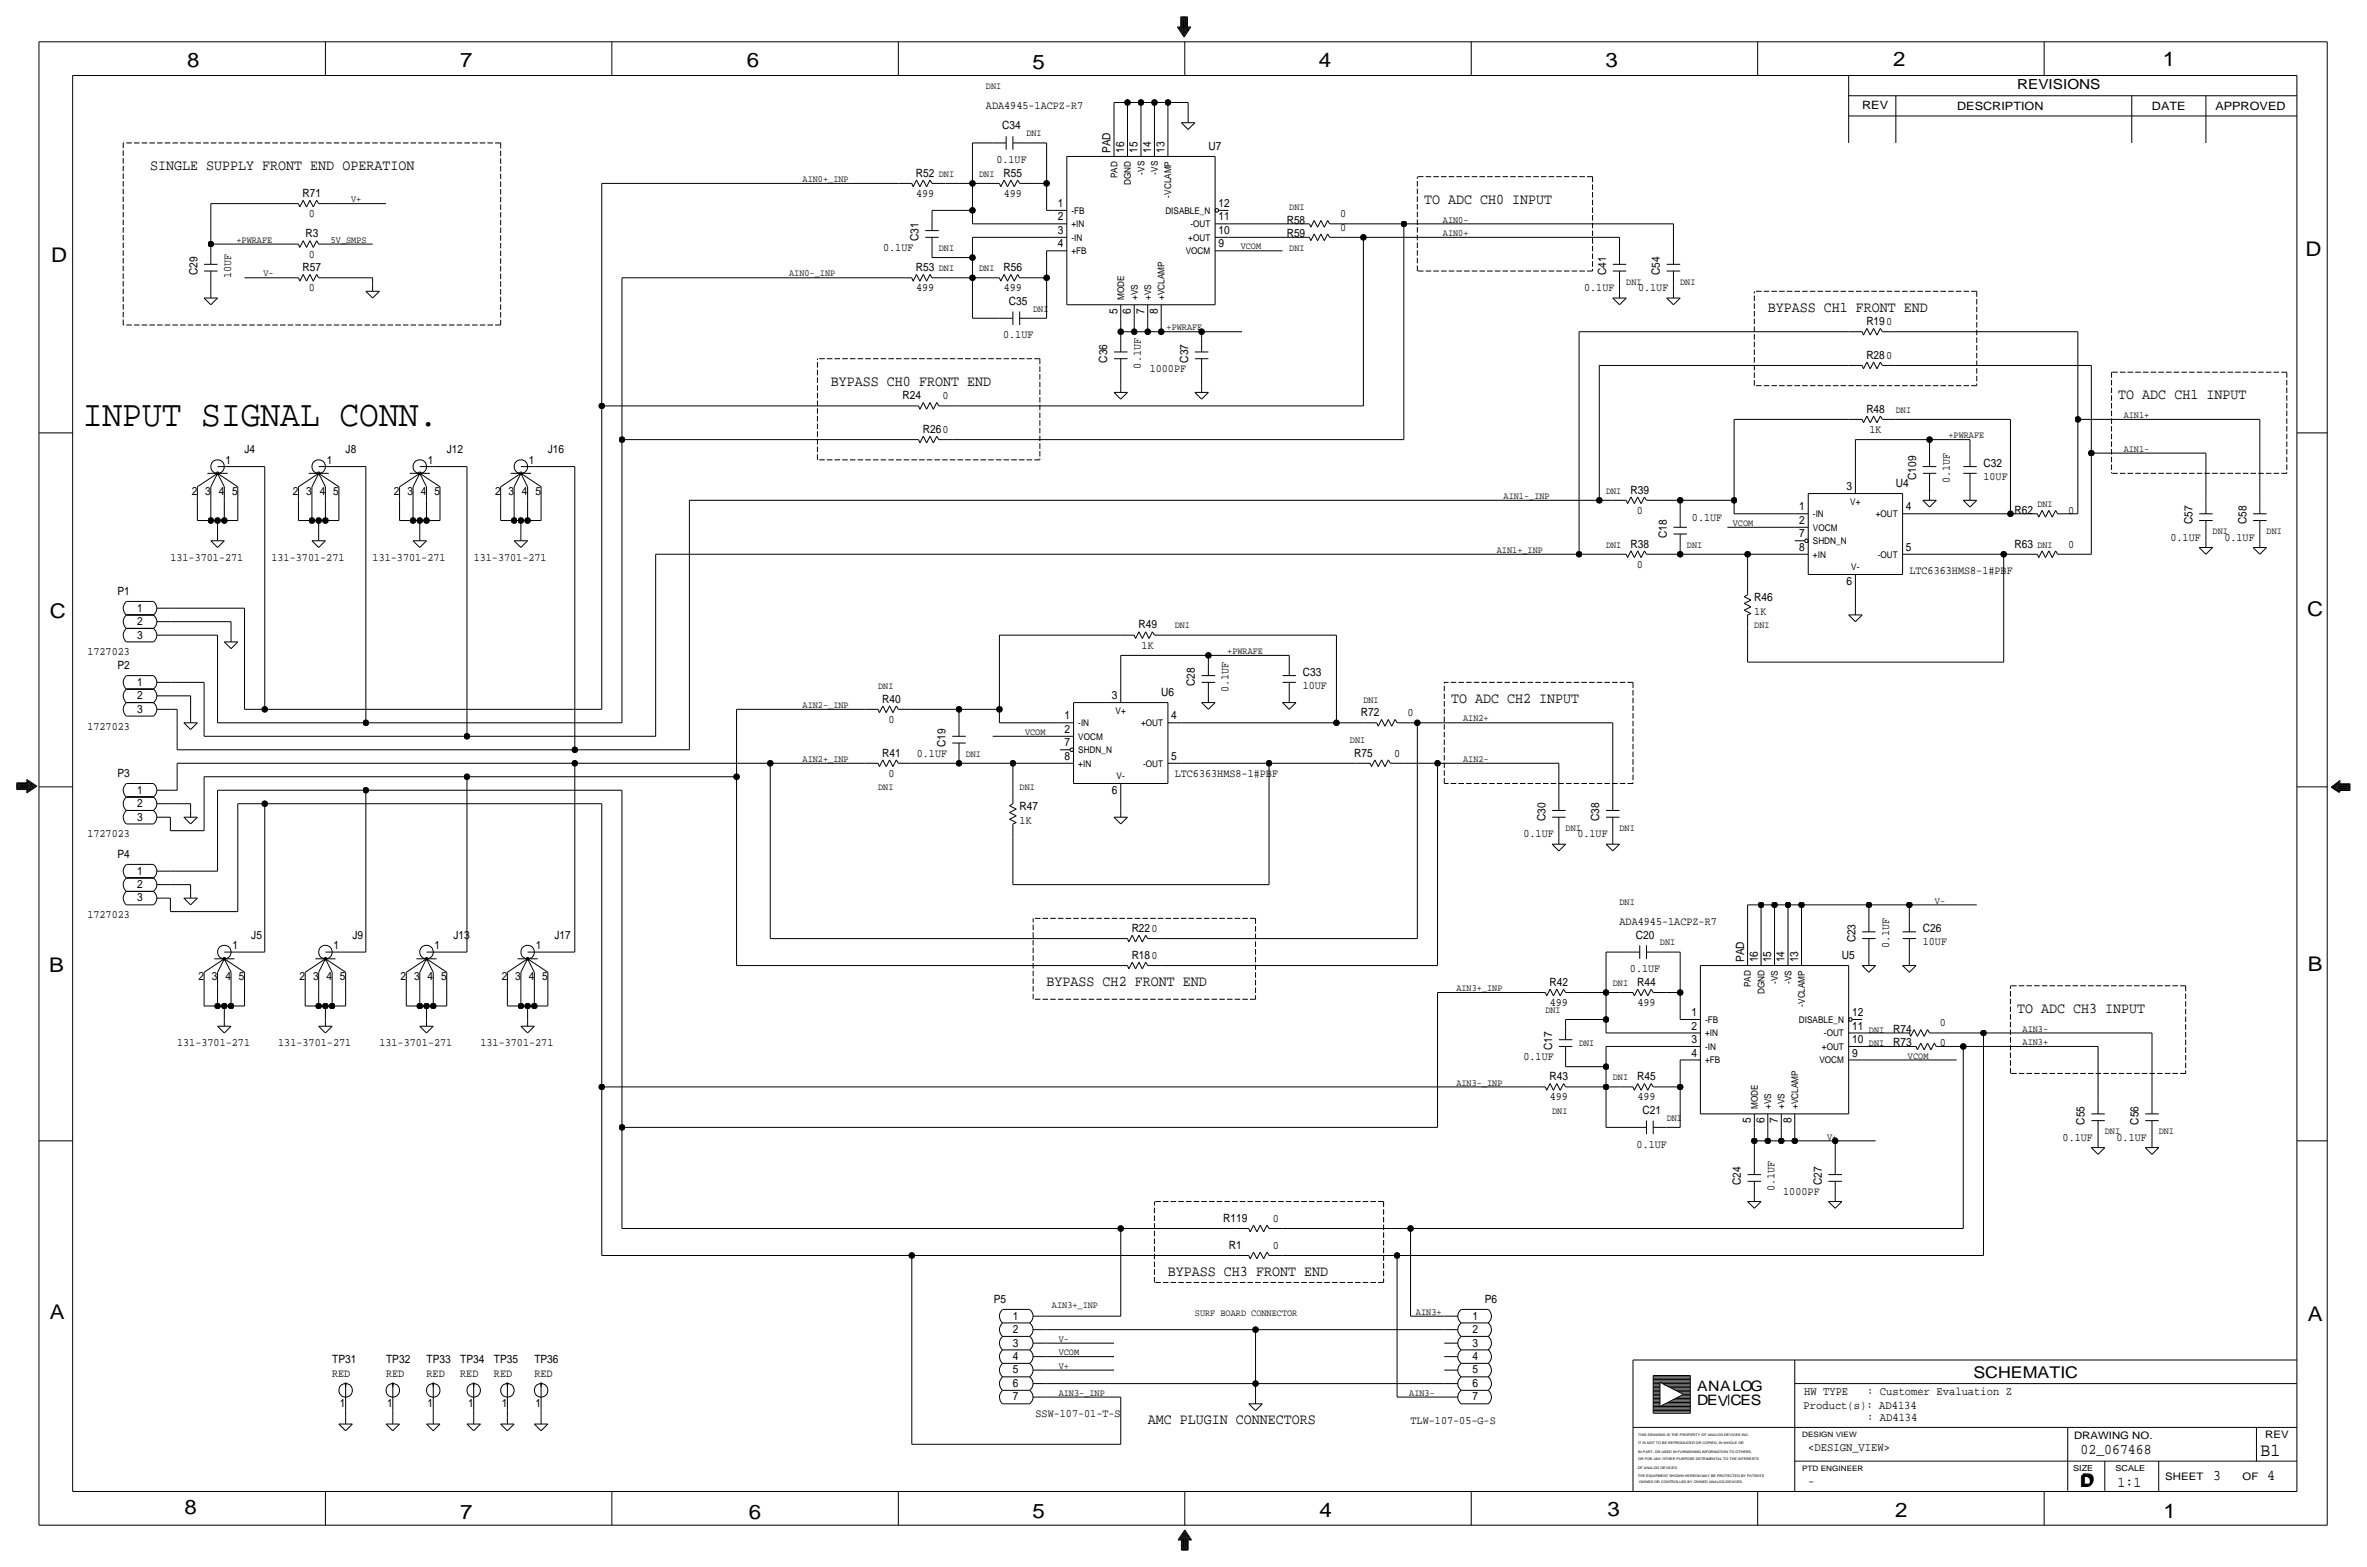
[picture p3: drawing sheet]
<svg xmlns="http://www.w3.org/2000/svg" width="892mm" height="590mm" viewBox="0 0 892 590" stroke-linecap="round" stroke-linejoin="round" font-family="sans-serif">
<defs><g id="words">
<text font-size="13.9" x="31.2" y="160.5">INPUT SIGNAL CONN.</text>
<g font-size="7.6">
<text x="70.6" y="25.4">8</text>
<text x="173.4" y="25.4">7</text>
<text x="281.4" y="25.1">6</text>
<text x="389.1" y="26.2">5</text>
<text x="497" y="25.4">4</text>
<text x="605" y="25.1">3</text>
<text x="713.4" y="24.9">2</text>
<text x="815" y="24.9">1</text>
<text x="19.3" y="98.8">D</text>
<text x="868.9" y="96.5">D</text>
<text x="18.7" y="232.7">C</text>
<text x="869.4" y="232.2">C</text>
<text x="869.6" y="365.8">B</text>
<text x="18.5" y="366">B</text>
<text x="18.7" y="496.8">A</text>
<text x="869.6" y="497.6">A</text>
<text x="69.5" y="570.5">8</text>
<text x="173.4" y="572.3">7</text>
<text x="282.1" y="572.3">6</text>
<text x="389.1" y="571.8">5</text>
<text x="497.3" y="571.5">4</text>
<text x="605.7" y="571.2">3</text>
<text x="714.2" y="571.5">2</text>
<text x="815.3" y="572">1</text>
</g>
<text font-size="7" x="851.9" y="548.4">B1</text>
<g font-size="6.1">
<text x="743.7" y="518.9">SCHEMATIC</text>
<text x="783.8" y="560.3">D</text>
<text x="784.3" y="559.8">D</text>
</g>
<g font-size="5.6">
<text x="56.6" y="64">SINGLE SUPPLY FRONT END OPERATION</text>
<text x="536.7" y="76.7">TO ADC CH0 INPUT</text>
<text x="666.2" y="117.3">BYPASS CH1 FRONT END</text>
<text x="313.1" y="145.3">BYPASS CH0 FRONT END</text>
<text x="798.3" y="150.4">TO ADC CH1 INPUT</text>
<text x="546.8" y="264.7">TO ADC CH2 INPUT</text>
<text x="394.4" y="371.3">BYPASS CH2 FRONT END</text>
<text x="760.2" y="381.5">TO ADC CH3 INPUT</text>
<text x="440.1" y="480.6">BYPASS CH3 FRONT END</text>
<text x="432.5" y="536.4">AMC PLUGIN CONNECTORS</text>
<text x="784" y="547.9">02_067468</text>
<text x="834.1" y="557.5">3</text>
<text x="854.4" y="557.5">4</text>
<text x="798" y="560.1">1:1</text>
</g>
<g font-size="5.4">
<text x="639.5" y="524.2">ANALOG</text>
<text x="639.5" y="529.3">DEVCES</text>
</g>
<text font-size="5.2" x="760.2" y="33.5">REVISIONS</text>
<g font-size="4.4">
<text x="679.9" y="525.5">HW TYPE</text>
<text x="703.6" y="525.5">: Customer Evaluation Z</text>
<text x="679.7" y="530.9">Product(s): AD4134</text>
<text x="703.6" y="535.2">: AD4134</text>
<text x="681.4" y="546.6">&lt;DESIGN_VIEW&gt;</text>
<text x="681.4" y="559.3">-</text>
</g>
<g font-size="4.3">
<text x="371.6" y="41.1">ADA4945-1ACPZ-R7</text>
<text x="701.8" y="41.1">REV</text>
<text x="737.6" y="41.4">DESCRIPTION</text>
<text x="811" y="41.4">DATE</text>
<text x="834.8" y="41.4">APPROVED</text>
<text x="377.7" y="48.8">C34</text>
<text x="418.5" y="57.7" transform="rotate(-90 418.5 57.7)">PAD</text>
<text x="423.6" y="57.7" transform="rotate(-90 423.6 57.7)">16</text>
<text x="428.7" y="57.7" transform="rotate(-90 428.7 57.7)">15</text>
<text x="433.8" y="57.7" transform="rotate(-90 433.8 57.7)">14</text>
<text x="438.9" y="57.7" transform="rotate(-90 438.9 57.7)">13</text>
<text x="455.4" y="56.4">U7</text>
<text x="375.5" y="61.5">0.1UF</text>
<text x="345.2" y="66.5">R52</text>
<text x="378.2" y="66.5">R55</text>
<text x="114" y="74.2">R71</text>
<text x="345.3" y="74.2">499</text>
<text x="378.3" y="74.2">499</text>
<text x="398.6" y="78">1</text>
<text x="459.2" y="78">12</text>
<text x="116.4" y="81.8">0</text>
<text x="398.6" y="83.1">2</text>
<text x="459.2" y="83.1">11</text>
<text x="505" y="81.8">0</text>
<text x="115.1" y="89.4">R3</text>
<text x="398.6" y="88.1">3</text>
<text x="459.2" y="88.1">10</text>
<text x="484.9" y="89.4">R59</text>
<text x="484.9" y="84.3">R58</text>
<text x="505" y="86.9">0</text>
<text x="332.8" y="94.5">0.1UF</text>
<text x="346.2" y="90.9" transform="rotate(-90 346.2 90.9)">C31</text>
<text x="398.6" y="93.2">4</text>
<text x="459.2" y="93.2">9</text>
<text x="116.4" y="97">0</text>
<text x="74.4" y="103.6" transform="rotate(-90 74.4 103.6)">C29</text>
<text x="87.1" y="104.7" transform="rotate(-90 87.1 104.7)">10UF</text>
<text x="114" y="102.1">R57</text>
<text x="345.2" y="102.1">R53</text>
<text x="378.2" y="102.1">R56</text>
<text x="605.2" y="103.6" transform="rotate(-90 605.2 103.6)">C41</text>
<text x="625.6" y="103.6" transform="rotate(-90 625.6 103.6)">C54</text>
<text x="116.4" y="109.7">0</text>
<text x="345.3" y="109.7">499</text>
<text x="378.3" y="109.7">499</text>
<text x="597" y="109.7">0.1UF</text>
<text x="617.3" y="109.7">0.1UF</text>
<text x="380.2" y="114.8">C35</text>
<text x="421.1" y="118.2" transform="rotate(-90 421.1 118.2)">5</text>
<text x="426.2" y="118.2" transform="rotate(-90 426.2 118.2)">6</text>
<text x="431.2" y="118.2" transform="rotate(-90 431.2 118.2)">7</text>
<text x="436.3" y="118.2" transform="rotate(-90 436.3 118.2)">8</text>
<text x="703.3" y="122.4">R190</text>
<text x="378" y="127.5">0.1UF</text>
<text x="417.3" y="136.6" transform="rotate(-90 417.3 136.6)">C36</text>
<text x="447.8" y="136.6" transform="rotate(-90 447.8 136.6)">C37</text>
<text x="703.3" y="135.1">R280</text>
<text x="430" y="138.8" transform="rotate(-90 430 138.8)">0.1UF</text>
<text x="433.3" y="140.2">1000PF</text>
<text x="340.1" y="150.4">R24</text>
<text x="355.2" y="150.4">0</text>
<text x="703.3" y="155.4">R48</text>
<text x="347.7" y="163.1">R260</text>
<text x="704.5" y="163.1">1K</text>
<text x="92.2" y="170.7">J4</text>
<text x="130.3" y="170.7">J8</text>
<text x="168.4" y="170.7">J12</text>
<text x="206.5" y="170.7">J16</text>
<text x="85" y="174.8">1</text>
<text x="123.1" y="174.8">1</text>
<text x="161.2" y="174.8">1</text>
<text x="199.3" y="174.8">1</text>
<text x="747.5" y="175.8">C32</text>
<text x="614.4" y="185.9">R39</text>
<text x="695.8" y="184.7">3</text>
<text x="714.5" y="183.4">U4</text>
<text x="722.1" y="180.8" transform="rotate(-90 722.1 180.8)">C109</text>
<text x="734.8" y="182" transform="rotate(-90 734.8 182)">0.1UF</text>
<text x="747.5" y="180.8">10UF</text>
<text x="72.2" y="186.4">2</text>
<text x="77.3" y="186.4">3</text>
<text x="82.4" y="186.4">4</text>
<text x="87.5" y="186.4">5</text>
<text x="110.3" y="186.4">2</text>
<text x="115.4" y="186.4">3</text>
<text x="120.5" y="186.4">4</text>
<text x="125.6" y="186.4">5</text>
<text x="148.4" y="186.4">2</text>
<text x="153.5" y="186.4">3</text>
<text x="158.6" y="186.4">4</text>
<text x="163.7" y="186.4">5</text>
<text x="186.5" y="186.4">2</text>
<text x="191.6" y="186.4">3</text>
<text x="196.7" y="186.4">4</text>
<text x="201.8" y="186.4">5</text>
<text x="616.8" y="193.5">0</text>
<text x="637.6" y="196.1">0.1UF</text>
<text x="678" y="192.3">1</text>
<text x="678" y="197.4">2</text>
<text x="718.3" y="192.3">4</text>
<text x="759.2" y="193.5">R62</text>
<text x="779.3" y="193.5">0</text>
<text x="826.2" y="197.6" transform="rotate(-90 826.2 197.6)">C57</text>
<text x="846.5" y="197.6" transform="rotate(-90 846.5 197.6)">C58</text>
<text x="628.1" y="202.6" transform="rotate(-90 628.1 202.6)">C18</text>
<text x="678" y="202.4">7</text>
<text x="817.9" y="203.7">0.1UF</text>
<text x="838.3" y="203.7">0.1UF</text>
<text x="614.4" y="206.2">R38</text>
<text x="678" y="207.5">8</text>
<text x="718.3" y="207.5">5</text>
<text x="759.2" y="206.2">R63</text>
<text x="779.3" y="206.2">0</text>
<text x="64.2" y="211.3">131-3701-271</text>
<text x="102.3" y="211.3">131-3701-271</text>
<text x="140.4" y="211.3">131-3701-271</text>
<text x="178.5" y="211.3">131-3701-271</text>
<text x="616.8" y="213.9">0</text>
<text x="695.8" y="220.2">6</text>
<text x="719.5" y="216.4">LTC6363HMS8-1#PBF</text>
<text x="44.3" y="224">P1</text>
<text x="661.1" y="226.6">R46</text>
<text x="51.7" y="230.4">1</text>
<text x="661.1" y="231.6">1K</text>
<text x="51.7" y="235.5">2</text>
<text x="429" y="236.7">R49</text>
<text x="51.7" y="240.5">3</text>
<text x="430.2" y="244.3">1K</text>
<text x="32.9" y="246.9">1727023</text>
<text x="44.3" y="252">P2</text>
<text x="490.9" y="254.5">C33</text>
<text x="51.7" y="263.4">2</text>
<text x="51.7" y="258.3">1</text>
<text x="419" y="263.4">3</text>
<text x="437.6" y="262.1">U6</text>
<text x="450.3" y="258.5" transform="rotate(-90 450.3 258.5)">C28</text>
<text x="463" y="260.7" transform="rotate(-90 463 260.7)">0.1UF</text>
<text x="490.9" y="259.6">10UF</text>
<text x="51.7" y="268.5">3</text>
<text x="332.5" y="264.7">R40</text>
<text x="512.8" y="269.7">R72</text>
<text x="530.4" y="269.7">0</text>
<text x="32.9" y="274.8">1727023</text>
<text x="334.8" y="272.3">0</text>
<text x="401.2" y="271">1</text>
<text x="441.4" y="271">4</text>
<text x="356.3" y="281.4" transform="rotate(-90 356.3 281.4)">C19</text>
<text x="401.2" y="281.2">7</text>
<text x="401.2" y="276.1">2</text>
<text x="332.5" y="285">R41</text>
<text x="345.5" y="285">0.1UF</text>
<text x="401.2" y="286.3">8</text>
<text x="441.4" y="286.3">5</text>
<text x="510.3" y="285">R75</text>
<text x="525.3" y="285">0</text>
<text x="44.3" y="292.6">P3</text>
<text x="334.8" y="292.6">0</text>
<text x="442.7" y="292.6">LTC6363HMS8-1#PBF</text>
<text x="51.7" y="299">1</text>
<text x="419" y="299">6</text>
<text x="51.7" y="304">2</text>
<text x="384.3" y="305.3">R47</text>
<text x="51.7" y="309.1">3</text>
<text x="384.3" y="310.4">1K</text>
<text x="582.4" y="309.3" transform="rotate(-90 582.4 309.3)">C30</text>
<text x="602.7" y="309.3" transform="rotate(-90 602.7 309.3)">C38</text>
<text x="32.9" y="315.5">1727023</text>
<text x="574.1" y="315.5">0.1UF</text>
<text x="594.4" y="315.5">0.1UF</text>
<text x="44.3" y="323.1">P4</text>
<text x="51.7" y="329.4">1</text>
<text x="51.7" y="334.5">2</text>
<text x="51.7" y="339.6">3</text>
<text x="32.9" y="345.9">1727023</text>
<text x="94.7" y="353.6">J5</text>
<text x="132.8" y="353.6">J9</text>
<text x="170.9" y="353.6">J13</text>
<text x="209" y="353.6">J17</text>
<text x="426.5" y="351">R220</text>
<text x="610.3" y="348.5">ADA4945-1ACPZ-R7</text>
<text x="616.5" y="353.6">C20</text>
<text x="724.6" y="351">C26</text>
<text x="87.6" y="357.6">1</text>
<text x="125.7" y="357.6">1</text>
<text x="163.8" y="357.6">1</text>
<text x="201.9" y="357.6">1</text>
<text x="699.2" y="355" transform="rotate(-90 699.2 355)">C23</text>
<text x="711.9" y="357.3" transform="rotate(-90 711.9 357.3)">0.1UF</text>
<text x="724.6" y="356.1">10UF</text>
<text x="426.5" y="361.2">R180</text>
<text x="657.3" y="362.5" transform="rotate(-90 657.3 362.5)">PAD</text>
<text x="662.4" y="362.5" transform="rotate(-90 662.4 362.5)">16</text>
<text x="667.5" y="362.5" transform="rotate(-90 667.5 362.5)">15</text>
<text x="672.5" y="362.5" transform="rotate(-90 672.5 362.5)">14</text>
<text x="677.6" y="362.5" transform="rotate(-90 677.6 362.5)">13</text>
<text x="694.1" y="361.2">U5</text>
<text x="74.8" y="369.3">2</text>
<text x="79.9" y="369.3">3</text>
<text x="84.9" y="369.3">4</text>
<text x="90" y="369.3">5</text>
<text x="112.9" y="369.3">2</text>
<text x="118" y="369.3">3</text>
<text x="123" y="369.3">4</text>
<text x="128.1" y="369.3">5</text>
<text x="151" y="369.3">2</text>
<text x="156.1" y="369.3">3</text>
<text x="161.1" y="369.3">4</text>
<text x="166.2" y="369.3">5</text>
<text x="189.1" y="369.3">2</text>
<text x="194.2" y="369.3">3</text>
<text x="199.2" y="369.3">4</text>
<text x="204.3" y="369.3">5</text>
<text x="583.9" y="371.3">R42</text>
<text x="614.2" y="366.3">0.1UF</text>
<text x="617" y="371.3">R44</text>
<text x="584" y="379">499</text>
<text x="617" y="379">499</text>
<text x="637.4" y="382.8">1</text>
<text x="697.9" y="382.8">12</text>
<text x="637.4" y="387.9">2</text>
<text x="697.9" y="387.9">11</text>
<text x="713.5" y="389.1">R74</text>
<text x="731.1" y="386.6">0</text>
<text x="66.8" y="394.2">131-3701-271</text>
<text x="104.9" y="394.2">131-3701-271</text>
<text x="143" y="394.2">131-3701-271</text>
<text x="181.1" y="394.2">131-3701-271</text>
<text x="584.9" y="395.7" transform="rotate(-90 584.9 395.7)">C17</text>
<text x="637.4" y="392.9">3</text>
<text x="697.9" y="392.9">10</text>
<text x="713.5" y="394.2">R73</text>
<text x="731.1" y="394.2">0</text>
<text x="574.1" y="399.3">0.1UF</text>
<text x="637.4" y="398">4</text>
<text x="697.9" y="398">9</text>
<text x="583.9" y="406.9">R43</text>
<text x="617" y="406.9">R45</text>
<text x="584" y="414.5">499</text>
<text x="617" y="414.5">499</text>
<text x="619" y="419.6">C21</text>
<text x="659.8" y="423" transform="rotate(-90 659.8 423)">5</text>
<text x="664.9" y="423" transform="rotate(-90 664.9 423)">6</text>
<text x="670" y="423" transform="rotate(-90 670 423)">7</text>
<text x="675.1" y="423" transform="rotate(-90 675.1 423)">8</text>
<text x="785.6" y="423.6" transform="rotate(-90 785.6 423.6)">C55</text>
<text x="805.9" y="423.6" transform="rotate(-90 805.9 423.6)">C56</text>
<text x="777.3" y="429.8">0.1UF</text>
<text x="797.6" y="429.8">0.1UF</text>
<text x="616.8" y="432.3">0.1UF</text>
<text x="656" y="446.5" transform="rotate(-90 656 446.5)">C24</text>
<text x="668.7" y="448.7" transform="rotate(-90 668.7 448.7)">0.1UF</text>
<text x="686.5" y="446.5" transform="rotate(-90 686.5 446.5)">C27</text>
<text x="672" y="450.1">1000PF</text>
<text x="461" y="460.2">R119</text>
<text x="479.6" y="460.2">0</text>
<text x="463.1" y="470.4">R1</text>
<text x="479.6" y="470.4">0</text>
<text x="374.5" y="490.7">P5</text>
<text x="559.5" y="490.7">P6</text>
<text x="381.7" y="497.1">1</text>
<text x="554.9" y="497.1">1</text>
<text x="381.7" y="502.2">2</text>
<text x="554.9" y="502.2">2</text>
<text x="381.7" y="507.2">3</text>
<text x="554.9" y="507.2">3</text>
<text x="125.2" y="513.6">TP31</text>
<text x="145.5" y="513.6">TP32</text>
<text x="160.7" y="513.6">TP33</text>
<text x="173.4" y="513.6">TP34</text>
<text x="186.1" y="513.6">TP35</text>
<text x="201.4" y="513.6">TP36</text>
<text x="381.7" y="512.3">4</text>
<text x="554.9" y="512.3">4</text>
<text x="125.2" y="518.7">RED</text>
<text x="145.5" y="518.7">RED</text>
<text x="160.7" y="518.7">RED</text>
<text x="173.4" y="518.7">RED</text>
<text x="186.1" y="518.7">RED</text>
<text x="201.4" y="518.7">RED</text>
<text x="381.7" y="517.4">5</text>
<text x="554.9" y="517.4">5</text>
<text x="381.7" y="527.6">7</text>
<text x="381.7" y="522.5">6</text>
<text x="554.9" y="522.5">6</text>
<text x="554.9" y="527.6">7</text>
<text x="128.1" y="530.1">1</text>
<text x="145.9" y="530.1">1</text>
<text x="161.1" y="530.1">1</text>
<text x="176.4" y="530.1">1</text>
<text x="189.1" y="530.1">1</text>
<text x="201.8" y="530.1">1</text>
<text x="390.2" y="533.9">SSW-107-01-T-S</text>
<text x="531.6" y="536.4">TLW-107-05-G-S</text>
</g>
<g font-size="3.9">
<text x="781.6" y="542.1">DRAWING NO.</text>
<text x="853.6" y="541.8">REV</text>
<text x="816" y="557.4">SHEET</text>
<text x="845.1" y="557.5">OF</text>
</g>
<g font-size="3.6">
<text x="371.6" y="33.5">DNI</text>
<text x="386.8" y="51.3">DNI</text>
<text x="302.5" y="68.6">AIN0+_INP</text>
<text x="353.8" y="66.5">DNI</text>
<text x="369" y="66.5">DNI</text>
<text x="132.3" y="76.2">V+</text>
<text x="485.9" y="79.2">DNI</text>
<text x="543.8" y="83.8">AIN0-</text>
<text x="543.8" y="88.9">AIN0+</text>
<text x="89.1" y="91.4">+PWRAFE</text>
<text x="124.7" y="91.4">5V_SMPS</text>
<text x="353.8" y="94.5">DNI</text>
<text x="467.6" y="94">VCOM</text>
<text x="485.9" y="94.5">DNI</text>
<text x="99.3" y="104.1">V-</text>
<text x="297.4" y="104.1">AIN0-_INP</text>
<text x="353.8" y="102.1">DNI</text>
<text x="369" y="102.1">DNI</text>
<text x="612.9" y="107.2">DNI</text>
<text x="633.2" y="107.2">DNI</text>
<text x="389.3" y="117.3">DNI</text>
<text x="439.6" y="124.5">+PWRAFE</text>
<text x="714.5" y="155.4">DNI</text>
<text x="800.3" y="157.5">AIN1+</text>
<text x="734.3" y="165.1">+PWRAFE</text>
<text x="800.3" y="170.2">AIN1-</text>
<text x="605.2" y="185.9">DNI</text>
<text x="566.6" y="188">AIN1-_INP</text>
<text x="767.8" y="191">DNI</text>
<text x="653" y="198.1">VCOM</text>
<text x="833.8" y="201.2">DNI</text>
<text x="854.2" y="201.2">DNI</text>
<text x="564.1" y="208.3">AIN1+_INP</text>
<text x="605.2" y="206.2">DNI</text>
<text x="635.7" y="206.2">DNI</text>
<text x="767.8" y="206.2">DNI</text>
<text x="442.7" y="236.7">DNI</text>
<text x="661.1" y="236.7">DNI</text>
<text x="462.5" y="246.4">+PWRAFE</text>
<text x="330.9" y="259.6">DNI</text>
<text x="302.5" y="266.7">AIN2-_INP</text>
<text x="513.8" y="264.7">DNI</text>
<text x="551.4" y="271.8">AIN2+</text>
<text x="386.3" y="276.9">VCOM</text>
<text x="508.7" y="279.9">DNI</text>
<text x="302.5" y="287">AIN2+_INP</text>
<text x="363.9" y="285">DNI</text>
<text x="551.4" y="287">AIN2-</text>
<text x="330.9" y="297.7">DNI</text>
<text x="384.3" y="297.7">DNI</text>
<text x="590" y="312.9">DNI</text>
<text x="610.3" y="312.9">DNI</text>
<text x="610.3" y="340.9">DNI</text>
<text x="729.2" y="340.4">V-</text>
<text x="625.6" y="356.1">DNI</text>
<text x="607.8" y="371.3">DNI</text>
<text x="548.8" y="373.4">AIN3+_INP</text>
<text x="582.4" y="381.5">DNI</text>
<text x="704.3" y="389.1">DNI</text>
<text x="762.2" y="388.6">AIN3-</text>
<text x="595.1" y="394.2">DNI</text>
<text x="704.3" y="394.2">DNI</text>
<text x="762.2" y="393.7">AIN3+</text>
<text x="719" y="398.8">VCOM</text>
<text x="607.8" y="406.9">DNI</text>
<text x="548.8" y="408.9">AIN3-_INP</text>
<text x="584.9" y="419.6">DNI</text>
<text x="628.1" y="422.1">DNI</text>
<text x="688.5" y="429.3">V+</text>
<text x="793.2" y="427.2">DNI</text>
<text x="813.5" y="427.2">DNI</text>
<text x="396.4" y="492.8">AIN3+_INP</text>
<text x="450.3" y="495.8">SURF BOARD CONNECTOR</text>
<text x="533.6" y="495.3">AIN3+</text>
<text x="399" y="505.5">V-</text>
<text x="399" y="510.5">VCOM</text>
<text x="399" y="515.6">V+</text>
<text x="399" y="525.8">AIN3-_INP</text>
<text x="531.1" y="525.8">AIN3-</text>
</g>
<g font-size="3.5">
<text x="431.2" y="65.8" transform="rotate(-90 431.2 65.8)">-VS</text>
<text x="436.3" y="65.8" transform="rotate(-90 436.3 65.8)">-VS</text>
<text x="421.1" y="67" transform="rotate(-90 421.1 67)">PAD</text>
<text x="426.2" y="69.8" transform="rotate(-90 426.2 69.8)">DGND</text>
<text x="441.4" y="74.4" transform="rotate(-90 441.4 74.4)">-VCLAMP</text>
<text x="403.8" y="80.5">-FB</text>
<text x="439.2" y="80.5">DISABLE_N</text>
<text x="403.8" y="85.6">+IN</text>
<text x="448.6" y="85.6">-OUT</text>
<text x="403.8" y="95.8">+FB</text>
<text x="403.8" y="90.7">-IN</text>
<text x="446.9" y="95.8">VOCM</text>
<text x="447.8" y="90.7">+OUT</text>
<text x="423.6" y="113" transform="rotate(-90 423.6 113)">MODE</text>
<text x="428.8" y="113" transform="rotate(-90 428.8 113)">+VS</text>
<text x="433.8" y="113" transform="rotate(-90 433.8 113)">+VS</text>
<text x="438.9" y="113" transform="rotate(-90 438.9 113)">+VCLAMP</text>
<text x="697.3" y="190.2">V+</text>
<text x="683.2" y="194.8">-IN</text>
<text x="706.9" y="194.8">+OUT</text>
<text x="683.2" y="199.9">VOCM</text>
<text x="683.2" y="205">SHDN_N</text>
<text x="683.2" y="210.1">+IN</text>
<text x="697.7" y="214.6">V-</text>
<text x="707.7" y="210.1">-OUT</text>
<text x="420.4" y="269">V+</text>
<text x="406.3" y="273.6">-IN</text>
<text x="430" y="273.6">+OUT</text>
<text x="406.3" y="278.6">VOCM</text>
<text x="406.3" y="283.7">SHDN_N</text>
<text x="406.3" y="288.8">+IN</text>
<text x="420.8" y="293.4">V-</text>
<text x="430.8" y="288.8">-OUT</text>
<text x="659.8" y="371.8" transform="rotate(-90 659.8 371.8)">PAD</text>
<text x="670" y="370.6" transform="rotate(-90 670 370.6)">-VS</text>
<text x="675.1" y="370.6" transform="rotate(-90 675.1 370.6)">-VS</text>
<text x="664.9" y="374.6" transform="rotate(-90 664.9 374.6)">DGND</text>
<text x="680.2" y="379.2" transform="rotate(-90 680.2 379.2)">-VCLAMP</text>
<text x="642.6" y="385.3">-FB</text>
<text x="677.9" y="385.3">DISABLE_N</text>
<text x="642.6" y="395.5">-IN</text>
<text x="642.6" y="390.4">+IN</text>
<text x="686.6" y="395.5">+OUT</text>
<text x="687.4" y="390.4">-OUT</text>
<text x="642.6" y="400.6">+FB</text>
<text x="685.6" y="400.6">VOCM</text>
<text x="662.4" y="417.8" transform="rotate(-90 662.4 417.8)">MODE</text>
<text x="667.5" y="417.8" transform="rotate(-90 667.5 417.8)">+VS</text>
<text x="672.5" y="417.8" transform="rotate(-90 672.5 417.8)">+VS</text>
<text x="677.6" y="417.8" transform="rotate(-90 677.6 417.8)">+VCLAMP</text>
</g>
<g font-size="3.1">
<text x="781.3" y="554">SIZE</text>
<text x="797.3" y="554">SCALE</text>
</g>
<g font-size="2.8">
<text x="679.1" y="541.3">DESIGN VIEW</text>
<text x="679.1" y="554">PTD ENGINEER</text>
</g>
<g font-size="1.3">
<text x="617.3" y="541.1">THIS DRAWING IS THE PROPERTY OF ANALOG DEVICES INC.</text>
<text x="617.3" y="543.9">IT IS NOT TO BE REPRODUCED OR COPIED, IN WHOLE OR</text>
<text x="617.3" y="547.2">IN PART, OR USED IN FURNISHING INFORMATION TO OTHERS,</text>
<text x="617.3" y="550">OR FOR ANY OTHER PURPOSE DETRIMENTAL TO THE INTERESTS</text>
<text x="617.2" y="556.3">THE EQUIPMENT SHOWN HEREON MAY BE PROTECTED BY PATENTS</text>
<text x="617.2" y="553.2">OF ANALOG DEVICES.</text>
<text x="617.7" y="558.8">OWNED OR CONTROLLED BY OWNED ANALOG DEVICES.</text>
</g>
</g></defs>
<g fill="none" stroke="#000" stroke-width=".38">
<path d="M14.7 15.7v558.8zM14.7 15.7h862.3zM122.6 15.7v12.7zM230.6 15.7v12.7zM338.5 15.7v12.7zM443.7 10.2h1.3zM443.7 10.2l2.5 3.8zM444.2 10.4l2 3.1zM444.2 10.4h1zM444.7 10.7l1.5 2.3zM444.7 10.7h.8zM445 6.4v3.8z"/>
<path d="M445 6.4h2.5zM445.2 6.6v3.8zM445.2 6.6h2zM445.2 10.9h.5zM445.2 10.9l1 1.5zM445.5 6.9v3.8zM445.5 6.9h1.5zM445.7 11.2l.5 .7zM445.7 11.2h.3zM445.7 7.1v3.8zM445.7 7.1h1zM446 7.4v3.8z"/>
<path d="M446 7.4h.5zM446.2 7.6v4.1zM446.5 11.2h.2zM446.5 7.4v3.8zM446.5 15.7v12.7zM446.7 10.9h.5zM446.7 11.2l-.5 .7zM446.7 7.1v3.8zM447 10.7h.8zM447 6.9v3.8zM447.2 10.4h1.1zM447.2 6.6v3.8z"/>
<path d="M447.2 10.9l-1 1.5zM447.5 10.2h1.3zM447.5 6.4v3.8zM447.8 10.7l-1.6 2.3zM448.3 10.4l-2.1 3.1zM448.8 10.2l-2.6 3.8zM554.4 15.7v12.7zM662.4 15.7v12.7zM770.3 15.7v12.7zM877 15.7v558.8zM27.4 28.4h838.2zM27.4 28.4v533.4z"/>
<path d="M419.8 38.6h5.1zM419.8 38.6v15.2zM424.9 38.6h5.1zM424.9 38.6v15.2zM430 38.6h5.1zM430 38.6v15.2zM435.1 38.6h5zM435.1 38.6v15.2zM440.1 38.6h7.7zM440.1 38.6v15.2zM447.8 38.6v5.1zM696.7 36.1h168.9z"/>
<path d="M696.7 28.4v25.4zM714.5 36.1v17.7zM803.4 36.1v17.7zM831.3 36.1v17.7zM865.6 28.4v533.4zM366.5 53.8v15.3zM366.5 53.8h7.6zM374.1 53.8h5.1zM379.2 51.3v5.1zM381.7 53.8h5.1zM381.7 51.3v5.1zM386.8 53.8h7.6z"/>
<path d="M394.4 53.8v15.3zM402 58.9h55.9zM402 58.9v55.9zM419.8 53.8v5.1zM424.9 53.8v5.1zM430 53.8v5.1zM435.1 53.8v5.1zM440.1 53.8v5.1zM445.2 46.2l2.6 2.6zM445.2 46.2h5.1zM447.8 48.8l2.5-2.6zM447.8 43.7v2.5z"/>
<path d="M457.9 58.9v55.9zM696.7 43.7h168.9zM79.5 76.7v15.2zM79.5 76.7h27.9zM107.4 76.7h5.1zM112.5 76.7l.5 1.3zM114.2 75.4l1.3 2.6zM114.2 75.4l-1.2 2.6zM116.8 75.4l1.3 2.6zM116.8 75.4l-1.3 2.6zM119.3 75.4l.8 1.3zM119.3 75.4l-1.2 2.6z"/>
<path d="M120.1 76.7h5.1zM125.2 76.7h20.3zM226.8 69.1v83.8zM226.8 69.1h111.7zM338.5 69.1h5.1zM343.6 69.1l.5 1.3zM345.4 67.8l1.3 2.6zM345.4 67.8l-1.3 2.6zM347.9 67.8l1.3 2.6zM347.9 67.8l-1.2 2.6zM350.5 67.8l.7 1.3zM350.5 67.8l-1.3 2.6z"/>
<path d="M351.2 79.2h15.3zM351.2 79.2v2.6zM351.2 69.1h5.1zM356.3 69.1h10.2zM366.5 79.2v5.1zM366.5 69.1v10.1zM366.5 69.1h5.1zM371.6 69.1h5zM376.6 69.1l.5 1.3zM378.4 67.8l1.3 2.6zM378.4 67.8l-1.3 2.6zM380.9 67.8l1.3 2.6z"/>
<path d="M380.9 67.8l-1.2 2.6zM383.5 67.8l.8 1.3zM383.5 67.8l-1.3 2.6zM384.3 69.1h5zM389.3 69.1h5.1zM394.4 69.1v10.1zM394.4 79.2h2.6zM397 79.2h5zM459.2 79.2h3.8zM76.9 99.6h5.1zM79.5 91.9h27.9zM79.5 91.9v2.6z"/>
<path d="M79.5 94.5v5.1zM107.4 91.9h5.1zM112.5 91.9l.5 1.3zM114.2 90.7l1.3 2.5zM114.2 90.7l-1.2 2.5zM116.8 90.7l1.3 2.5zM116.8 90.7l-1.3 2.5zM119.3 90.7l.8 1.2zM119.3 90.7l-1.2 2.5zM120.1 91.9h5.1zM125.2 91.9h15.2zM348.7 89.4h5.1z"/>
<path d="M348.7 86.9h5.1zM351.2 97h15.3zM351.2 94.5v2.5zM351.2 89.4v5.1zM351.2 81.8v5.1zM366.5 89.4h30.5zM366.5 89.4v7.6zM366.5 97v7.6zM366.5 84.3h30.5zM394.4 94.5v10.1zM394.4 94.5h2.6zM397 94.5h5z"/>
<path d="M397 89.4h5zM397 84.3h5zM457.9 94.5h5.1zM457.9 89.4h5.1zM457.9 84.3h5.1zM463 84.3h25.4zM463 89.4h25.4zM463 94.5h20.3zM488.4 84.3h5.1zM488.4 89.4h5.1zM493.5 84.3l.5 1.3zM493.5 89.4l.5 1.3z"/>
<path d="M495.2 83.1l1.3 2.5zM495.2 83.1l-1.2 2.5zM495.2 88.1l1.3 2.6zM495.2 88.1l-1.2 2.6zM497.8 83.1l1.3 2.5zM497.8 83.1l-1.3 2.5zM497.8 88.1l1.3 2.6zM497.8 88.1l-1.3 2.6zM500.3 83.1l.8 1.2zM500.3 83.1l-1.2 2.5zM500.3 88.1l.8 1.3zM500.3 88.1l-1.2 2.6z"/>
<path d="M501.1 84.3h5.1zM501.1 89.4h5.1zM506.2 89.4h7.6zM506.2 84.3h22.8zM513.8 89.4v63.5zM513.8 89.4h96.5zM529 84.3v81.3zM529 84.3h101.6zM607.8 99.6h5.1zM610.3 89.4v5.1zM610.3 94.5v5.1zM628.1 99.6h5.1z"/>
<path d="M630.6 84.3v10.2zM630.6 94.5v5.1zM76.9 112.3l2.6 2.5zM76.9 112.3h5.1zM76.9 102.1h5.1zM79.5 107.2v2.5zM79.5 109.7v2.6zM79.5 102.1v5.1zM82 112.3l-2.5 2.5zM92.2 104.6h15.2zM107.4 104.6h5.1zM112.5 104.6l.5 1.3z"/>
<path d="M114.2 103.4l1.3 2.5zM114.2 103.4l-1.2 2.5zM116.8 103.4l1.3 2.5zM116.8 103.4l-1.3 2.5zM119.3 103.4l.8 1.2zM119.3 103.4l-1.2 2.5zM120.1 104.6h5.1zM125.2 104.6h15.2zM137.9 109.7l2.5 2.6zM137.9 109.7h5.1zM140.4 104.6v2.6zM140.4 112.3l2.6-2.6z"/>
<path d="M140.4 107.2v2.5zM234.4 104.6h104.1zM234.4 104.6v61zM338.5 104.6h5.1zM343.6 104.6l.5 1.3zM345.4 103.4l1.3 2.5zM345.4 103.4l-1.3 2.5zM347.9 103.4l1.3 2.5zM347.9 103.4l-1.2 2.5zM350.5 103.4l.7 1.2zM350.5 103.4l-1.3 2.5zM351.2 104.6h5.1z"/>
<path d="M356.3 104.6h10.2zM366.5 104.6h5.1zM366.5 104.6v15.3zM366.5 119.9h10.1zM371.6 104.6h5zM376.6 119.9h5.1zM376.6 104.6l.5 1.3zM378.4 103.4l1.3 2.5zM378.4 103.4l-1.3 2.5zM380.9 103.4l1.3 2.5zM380.9 103.4l-1.2 2.5zM381.7 117.3v5.1z"/>
<path d="M383.5 103.4l.8 1.2zM383.5 103.4l-1.3 2.5zM384.3 119.9h5zM384.3 117.3v5.1zM384.3 104.6h5zM389.3 119.9h5.1zM389.3 104.6h5.1zM394.4 104.6v15.3zM402 114.8h55.9zM422.4 119.9v5.1zM422.4 114.8v5.1zM427.4 119.9v5.1z"/>
<path d="M427.4 114.8v5.1zM432.5 119.9v5.1zM432.5 114.8v5.1zM437.6 119.9v5.1zM437.6 114.8v5.1zM607.8 112.3l2.5 2.5zM607.8 112.3h5.1zM607.8 102.1h5.1zM610.3 107.2v2.5zM610.3 109.7v2.6zM610.3 102.1v5.1zM612.9 112.3l-2.6 2.5z"/>
<path d="M628.1 112.3l2.5 2.5zM628.1 112.3h5.1zM628.1 102.1h5.1zM630.6 107.2v2.5zM630.6 109.7v2.6zM630.6 102.1v5.1zM633.2 112.3l-2.6 2.5zM419.8 135.1h5.1zM419.8 132.6h5.1zM422.4 125h5zM422.4 125v2.5zM422.4 135.1v5.1z"/>
<path d="M422.4 127.5v5.1zM427.4 125h5.1zM432.5 125h5.1zM437.6 125h15.2zM450.3 135.1h5.1zM450.3 132.6h5.1zM452.8 125h15.3zM452.8 125v2.5zM452.8 135.1v5.1zM452.8 127.5v5.1zM595.1 125v83.8zM595.1 125h101.6z"/>
<path d="M602.7 137.7v50.8zM602.7 137.7h94zM696.7 137.7h5.1zM696.7 125h5.1zM701.8 137.7l.5 1.2zM701.8 125l.5 1.2zM703.5 136.4l1.3 2.5zM703.5 136.4l-1.2 2.5zM703.5 123.7l1.3 2.5zM703.5 123.7l-1.2 2.5zM706.1 136.4l1.2 2.5zM706.1 136.4l-1.3 2.5z"/>
<path d="M706.1 123.7l1.2 2.5zM706.1 123.7l-1.3 2.5zM708.6 136.4l.8 1.3zM708.6 136.4l-1.3 2.5zM708.6 123.7l.8 1.3zM708.6 123.7l-1.3 2.5zM709.4 137.7h5.1zM709.4 125h5.1zM714.5 125h68.5zM714.5 137.7h73.6zM783 125v33zM788.1 137.7v33z"/>
<path d="M226.8 152.9h114.3zM226.8 152.9v114.3zM341.1 152.9h5.1zM346.2 152.9l.5 1.3zM347.9 151.6l1.3 2.6zM347.9 151.6l-1.2 2.6zM350.5 151.6l1.2 2.6zM350.5 151.6l-1.3 2.6zM353 151.6l.8 1.3zM353 151.6l-1.3 2.6zM353.8 152.9h5.1zM358.9 152.9h154.9z"/>
<path d="M419.8 147.8l2.6 2.6zM419.8 147.8h5.1zM422.4 140.2v5.1zM422.4 150.4l2.5-2.6zM422.4 145.3v2.5zM450.3 147.8l2.5 2.6zM450.3 147.8h5.1zM452.8 140.2v5.1zM452.8 150.4l2.6-2.6zM452.8 145.3v2.5zM653.5 158v30.5zM653.5 158h43.2z"/>
<path d="M696.7 158h5.1zM701.8 158l.5 1.3zM703.5 156.7l1.3 2.6zM703.5 156.7l-1.2 2.6zM706.1 156.7l1.2 2.6zM706.1 156.7l-1.3 2.6zM708.6 156.7l.8 1.3zM708.6 156.7l-1.3 2.6zM709.4 158h5.1zM714.5 158h43.1zM757.6 158v35.5zM783 158h68.6z"/>
<path d="M783 158v35.5zM851.6 158v30.5zM14.7 163.1h12.7zM78.2 178.3h7.6zM82 175.8h5.1zM82 178.3l2.5 5.1zM82 178.3l7.6 5.1zM82 178.3l-2.5 5.1zM87.1 175.8h12.7zM99.8 175.8v91.4zM116.3 178.3h7.6zM120.1 175.8h5.1z"/>
<path d="M120.1 178.3l2.5 5.1zM120.1 178.3l7.6 5.1zM120.1 178.3l-2.5 5.1zM125.2 175.8h12.7zM137.9 175.8v96.5zM154.4 178.3h7.6zM158.2 175.8h5.1zM158.2 178.3l2.5 5.1zM158.2 178.3l7.6 5.1zM158.2 178.3l-2.5 5.1zM163.3 175.8h12.7zM176 175.8v101.6z"/>
<path d="M192.5 178.3h7.6zM196.3 175.8h5.1zM196.3 178.3l2.5 5.1zM196.3 178.3l7.6 5.1zM196.3 178.3l-2.5 5.1zM201.4 175.8h15.2zM216.6 175.8v106.6zM234.4 165.6h106.7zM234.4 165.6v106.7zM341.1 165.6h5.1zM346.2 165.6l.5 1.3zM347.9 164.3l1.3 2.6z"/>
<path d="M347.9 164.3l-1.2 2.6zM350.5 164.3l1.2 2.6zM350.5 164.3l-1.3 2.6zM353 164.3l.8 1.3zM353 164.3l-1.3 2.6zM353.8 165.6h5.1zM358.9 165.6h170.1zM699.2 165.6h28zM699.2 165.6v15.2zM724.6 178.3h5.1zM724.6 175.8h5.1zM727.2 165.6h15.2z"/>
<path d="M727.2 165.6v5.1zM727.2 178.3v5.1zM727.2 170.7v5.1zM739.9 175.8h5zM739.9 178.3h5zM742.4 165.6v5.1zM742.4 178.3v5.1zM742.4 170.7v5.1zM788.1 170.7h43.2zM788.1 170.7v38.1zM831.3 170.7v17.8zM865.6 163.1h11.4z"/>
<path d="M74.4 196.1h5.1zM74.4 188.5v7.6zM74.4 183.4v5.1zM74.4 183.4l7.6-5.1zM79.5 196.1h2.5zM79.5 188.5v7.6zM79.5 183.4v5.1zM82 196.1h2.5zM82 196.1v5.1zM84.5 196.1h5.1zM84.5 188.5v7.6zM84.5 183.4v5.1z"/>
<path d="M89.6 188.5v7.6zM89.6 183.4v5.1zM112.5 196.1h5.1zM112.5 188.5v7.6zM112.5 183.4v5.1zM112.5 183.4l7.6-5.1zM117.6 196.1h2.5zM117.6 188.5v7.6zM117.6 183.4v5.1zM120.1 196.1h2.5zM120.1 196.1v5.1zM122.6 196.1h5.1z"/>
<path d="M122.6 188.5v7.6zM122.6 183.4v5.1zM127.7 188.5v7.6zM127.7 183.4v5.1zM150.6 196.1h5.1zM150.6 188.5v7.6zM150.6 183.4v5.1zM150.6 183.4l7.6-5.1zM155.7 196.1h2.5zM155.7 188.5v7.6zM155.7 183.4v5.1zM158.2 196.1h2.5z"/>
<path d="M158.2 196.1v5.1zM160.7 188.5v7.6zM160.7 196.1h5.1zM160.7 183.4v5.1zM165.8 188.5v7.6zM165.8 183.4v5.1zM188.7 196.1h5.1zM188.7 188.5v7.6zM188.7 183.4v5.1zM188.7 183.4l7.6-5.1zM193.8 196.1h2.5zM193.8 188.5v7.6z"/>
<path d="M193.8 183.4v5.1zM196.3 196.1h2.5zM196.3 196.1v5.1zM198.8 188.5v7.6zM198.8 196.1h5.1zM198.8 183.4v5.1zM203.9 188.5v7.6zM203.9 183.4v5.1zM259.8 188.5h342.9zM259.8 188.5v93.9zM602.7 188.5h5.1zM607.8 188.5h5.1z"/>
<path d="M612.9 188.5l.5 1.2zM614.6 187.2l1.3 2.5zM614.6 187.2l-1.2 2.5zM617.2 187.2l1.2 2.5zM617.2 187.2l-1.3 2.5zM619.7 187.2l.8 1.3zM619.7 187.2l-1.3 2.5zM620.5 188.5h5.1zM625.6 188.5h7.6zM630.6 198.6h5.1zM633.2 188.5h20.3zM633.2 188.5v5z"/>
<path d="M633.2 193.5v5.1zM651 198.6h25.4zM653.5 193.5h22.9zM653.5 188.5v5zM676.4 198.6h5zM676.4 193.5h5zM681.4 185.9h35.6zM681.4 185.9v30.5zM699.2 180.8v5.1zM717 193.5h5.1zM717 185.9v30.5zM722.1 193.5h35.5z"/>
<path d="M724.6 188.5l2.6 2.5zM724.6 188.5h5.1zM727.2 183.4v2.5zM727.2 185.9v2.6zM729.7 188.5l-2.5 2.5zM739.9 188.5l2.5 2.5zM739.9 188.5h5zM742.4 183.4v2.5zM742.4 185.9v2.6zM744.9 188.5l-2.5 2.5zM757.6 193.5h5.1zM762.7 193.5h5.1z"/>
<path d="M767.8 193.5l.5 1.3zM769.6 192.3l1.2 2.5zM769.6 192.3l-1.3 2.5zM772.1 192.3l1.3 2.5zM772.1 192.3l-1.3 2.5zM774.6 192.3l.8 1.2zM774.6 192.3l-1.2 2.5zM775.4 193.5h5.1zM780.5 193.5h2.5zM828.8 196.1h5zM828.8 193.5h5zM831.3 196.1v5.1z"/>
<path d="M831.3 188.5v5zM849.1 196.1h5.1zM849.1 193.5h5.1zM851.6 196.1v5.1zM851.6 188.5v5zM79.5 203.7l2.5 2.5zM79.5 203.7h5zM82 206.2l2.5-2.5zM82 201.2v2.5zM117.6 203.7l2.5 2.5zM117.6 203.7h5zM120.1 206.2l2.5-2.5z"/>
<path d="M120.1 201.2v2.5zM155.7 203.7l2.5 2.5zM155.7 203.7h5zM158.2 206.2l2.5-2.5zM158.2 201.2v2.5zM193.8 203.7l2.5 2.5zM193.8 203.7h5zM196.3 201.2v2.5zM198.8 203.7l-2.5 2.5zM247.1 208.8h348zM247.1 208.8v68.6zM595.1 208.8h12.7z"/>
<path d="M607.8 208.8h5.1zM612.9 208.8l.5 1.3zM614.6 207.5l1.3 2.6zM614.6 207.5l-1.2 2.6zM617.2 207.5l1.2 2.6zM617.2 207.5l-1.3 2.6zM619.7 207.5l.8 1.3zM619.7 207.5l-1.3 2.6zM620.5 208.8h5.1zM625.6 208.8h7.6zM630.6 201.2h5.1zM633.2 208.8h25.4z"/>
<path d="M633.2 206.2v2.6zM633.2 201.2v5zM658.6 208.8h17.8zM658.6 208.8v10.1zM658.6 218.9v5.1zM676.4 208.8h5zM676.4 203.7h3.7zM681.4 216.4h35.6zM699.2 216.4v5.1zM717 208.8h5.1zM722.1 208.8h33zM755.1 208.8v40.6z"/>
<path d="M755.1 208.8h7.6zM762.7 208.8h5.1zM767.8 208.8l.5 1.3zM769.6 207.5l1.2 2.6zM769.6 207.5l-1.3 2.6zM772.1 207.5l1.3 2.6zM772.1 207.5l-1.3 2.6zM774.6 207.5l.8 1.3zM774.6 207.5l-1.2 2.6zM775.4 208.8h5.1zM780.5 208.8h7.6zM828.8 206.2l2.5 2.6z"/>
<path d="M828.8 206.2h5zM831.3 201.2v2.5zM831.3 203.7v2.5zM833.8 206.2l-2.5 2.6zM849.1 206.2l2.5 2.6zM849.1 206.2h5.1zM851.6 201.2v2.5zM851.6 203.7v2.5zM854.2 206.2l-2.6 2.6zM47.7 226.6a3.3 3.3 0 0 0 0 5 3.3 3.3 0 0 0 0 5.2 3.3 3.3 0 0 0 0 5.1M47.7 231.6h10.2zM47.7 236.7h10.2z"/>
<path d="M47.7 226.6h10.2zM57.8 226.6a3.1 3.1 0 0 1 0 5.1 3.1 3.1 0 0 1 0 5 3.1 3.1 0 0 1 0 5.1M59.1 239.3h5.1zM59.1 234.2h5.1zM59.1 229.1h5.1zM64.2 234.2h22.9zM64.2 239.3h17.8zM64.2 229.1h28zM82 239.3v33zM87.1 234.2v5.1zM87.1 239.3v2.5zM92.2 229.1v38.1z"/>
<path d="M376.6 239.3v27.9zM376.6 239.3h45.8zM422.4 239.3h5zM427.4 239.3l.5 1.2zM429.2 238l1.3 2.5zM429.2 238l-1.3 2.5zM431.7 238l1.3 2.5zM431.7 238l-1.2 2.5zM434.3 238l.8 1.3zM434.3 238l-1.3 2.5zM435.1 239.3h5zM440.1 239.3h63.5z"/>
<path d="M503.6 239.3v33zM657.3 224.8l1.3-.8zM657.3 224.8l2.5 1.3zM657.3 227.3l2.5-1.2zM657.3 227.3l2.5 1.3zM657.3 229.9l2.5-1.3zM657.3 229.9l2.5 1.2zM658.6 236.7v12.7zM658.6 231.6v5.1zM658.6 231.6l1.2-.5zM696.7 231.6l2.5 2.6zM696.7 231.6h5.1z"/>
<path d="M699.2 221.5v7.6zM699.2 229.1v2.5zM701.8 231.6l-2.6 2.6zM47.7 259.6a3.3 3.3 0 0 0 0 5.1M47.7 254.5a3.3 3.3 0 0 0 0 5.1M47.7 259.6h10.2zM47.7 254.5h10.2zM47.7 241.8h10.2zM57.8 259.6a3.1 3.1 0 0 1 0 5.1M57.8 254.6a3.1 3.1 0 0 1 0 5M59.1 257h5.1zM64.2 257h12.7z"/>
<path d="M76.9 257v20.4zM84.5 241.8l2.6 2.5zM84.5 241.8h5.1zM87.1 244.3l2.5-2.5zM422.4 246.9h33zM422.4 246.9v12.7zM422.4 259.6v5.1zM452.8 257h5.1zM452.8 254.5h5.1zM455.4 246.9h30.5zM455.4 246.9v2.5zM455.4 257v5.1z"/>
<path d="M455.4 249.4v5.1zM483.3 254.5h5.1zM483.3 257h5.1zM485.9 246.9v2.5zM485.9 257v5.1zM485.9 249.4v5.1zM658.6 249.4h96.5zM47.7 264.7a3.3 3.3 0 0 0 0 5.1M47.7 269.7h10.2zM47.7 264.7h10.2zM57.8 264.7a3.1 3.1 0 0 1 0 5M59.1 267.2h5.1z"/>
<path d="M59.1 262.1h5.1zM64.2 262.1h7.6zM64.2 267.2h2.6zM66.8 267.2v15.2zM69.3 272.3l2.5 2.5zM69.3 272.3h5.1zM71.8 262.1v7.6zM71.8 269.7v2.6zM74.4 272.3l-2.6 2.5zM76.9 277.4h99.1zM82 272.3h55.9zM92.2 267.2h7.6z"/>
<path d="M99.8 267.2h127zM137.9 272.3h96.5zM176 277.4h71.1zM277.6 267.2v25.4zM277.6 267.2h48.2zM325.8 267.2h5.1zM330.9 267.2l.5 1.3zM332.7 265.9l1.3 2.6zM332.7 265.9l-1.3 2.6zM335.2 265.9l1.3 2.6zM335.2 265.9l-1.2 2.6zM337.8 265.9l.7 1.3z"/>
<path d="M337.8 265.9l-1.3 2.6zM338.5 267.2h5.1zM343.6 267.2h17.8zM358.9 279.9h5zM358.9 277.4h5zM361.4 267.2h15.2zM361.4 267.2v5.1zM361.4 279.9v5.1zM361.4 272.3v5.1zM374.1 277.4h25.4zM376.6 272.3h22.9zM376.6 267.2v5.1z"/>
<path d="M399.5 277.4h5.1zM399.5 272.3h5.1zM404.6 264.7h35.5zM404.6 264.7v30.4zM440.1 272.3h5.1zM440.1 264.7v30.4zM445.2 272.3h58.4zM452.8 264.7l2.6 2.5zM452.8 264.7h5.1zM455.4 262.1v2.6zM457.9 264.7l-2.5 2.5zM483.3 264.7l2.6 2.5z"/>
<path d="M483.3 264.7h5.1zM485.9 267.2l2.5-2.5zM485.9 262.1v2.6zM503.6 272.3h10.2zM513.8 272.3h5.1zM518.9 272.3l.5 1.3zM520.6 271l1.3 2.6zM520.6 271l-1.2 2.6zM523.2 271l1.3 2.6zM523.2 271l-1.3 2.6zM525.7 271l.8 1.3zM525.7 271l-1.2 2.6z"/>
<path d="M526.5 272.3h5.1zM531.6 272.3h2.5zM534.1 272.3h73.7zM534.1 272.3v81.3zM607.8 272.3v27.9zM6.3 294.9v2.5zM6.3 297.4h3.8zM6.3 294.9h3.8zM6.6 295.1v2.1zM6.6 295.1h3.8zM6.6 297.2h3.8zM6.8 295.4v1.5z"/>
<path d="M6.8 295.4h3.8zM6.8 296.9h3.8zM7.1 295.7v1zM7.1 295.7h3.8zM7.1 296.7h3.8zM7.3 295.9v.5zM7.3 295.9h3.8zM7.3 296.4h3.8zM7.6 296.2h4zM10.1 297.4v1.3zM10.1 298.7l3.8-2.5zM10.1 293.6l3.8 2.6z"/>
<path d="M10.1 293.6v1.3zM10.4 297.2v1zM10.4 298.2l3-2zM10.4 294.1v1zM10.4 294.1l3 2.1zM10.6 296.9v.8zM10.6 297.7l2.3-1.5zM10.6 294.6v.8zM10.6 294.6l2.3 1.6zM10.9 295.1v.6zM10.9 295.1l1.5 1.1zM10.9 296.7v.5z"/>
<path d="M10.9 297.2l1.5-1zM11.1 295.7v.2zM11.1 295.7l.8 .5zM11.1 296.4v.3zM11.1 296.7l.8-.5zM14.7 296.4h12.7zM47.7 295.1a3.3 3.3 0 0 0 0 5.1 3.3 3.3 0 0 0 0 5.2 3.3 3.3 0 0 0 0 5M47.7 295.1h10.2zM57.8 295.2a3.1 3.1 0 0 1 0 5.1 3.1 3.1 0 0 1 0 5 3.1 3.1 0 0 1 0 5.1M59.1 297.7h5.1zM64.2 297.7h2.6zM66.8 287.5h149.8z"/>
<path d="M66.8 287.5v10.2zM66.8 282.4h149.8zM76.9 292.6h99.1zM76.9 292.6v20.3zM82 297.7h55.9zM82 297.7v30.5zM137.9 297.7h96.5zM137.9 297.7v60.9zM176 292.6h101.6zM176 292.6v66zM216.6 287.5h73.7zM216.6 287.5v71.1z"/>
<path d="M216.6 282.4h43.2zM234.4 297.7v127zM277.6 292.6v71.1zM290.3 287.5h35.5zM290.3 287.5v66.1zM325.8 287.5h5.1zM330.9 287.5l.5 1.3zM332.7 286.3l1.3 2.5zM332.7 286.3l-1.3 2.5zM335.2 286.3l1.3 2.5zM335.2 286.3l-1.2 2.5zM337.8 286.3l.7 1.2z"/>
<path d="M337.8 286.3l-1.3 2.5zM338.5 287.5h5.1zM343.6 287.5h17.8zM361.4 287.5h20.3zM361.4 285v2.5zM381.7 287.5h17.8zM381.7 287.5v10.2zM381.7 297.7v5.1zM399.5 287.5h5.1zM399.5 282.4h3.8zM404.6 295.1h35.5zM422.4 295.1v5.1z"/>
<path d="M440.1 287.5h5.1zM445.2 287.5h33zM478.2 287.5v45.7zM478.2 287.5h33.1zM511.3 287.5h5zM516.3 287.5l.5 1.3zM518.1 286.3l1.3 2.5zM518.1 286.3l-1.3 2.5zM520.6 286.3l1.3 2.5zM520.6 286.3l-1.2 2.5zM523.2 286.3l.8 1.2zM523.2 286.3l-1.3 2.5z"/>
<path d="M524 287.5h5zM529 287.5h12.7zM541.7 287.5h45.8zM541.7 287.5v76.2zM587.5 287.5v12.7zM865.6 296.4h11.4zM878.5 296.5l3-2zM878.5 296.5l3 2.1zM878.7 296.5l3.1 1.8zM878.7 296.5l3.1-2.5zM879 296.5l2.3-1.5zM879 296.5l2.3 1.5z"/>
<path d="M879.5 296.5l1.5-1zM879.5 296.5l1.5 1zM880 296.5l.8-.5zM880 296.5l.8 .5zM880.3 296.5h4zM880.8 296.3h3.8zM880.8 296.8h3.8zM880.8 296v.3zM880.8 296.8v.2zM881 296h3.8zM881 297h3.8zM881 295.5v.5z"/>
<path d="M881 297v.5zM881.3 295.8h3.8zM881.3 297.3h3.8zM881.3 295v.8zM881.3 297.3v.7zM881.5 295.5h3.8zM881.5 297.5h3.8zM881.5 294.5v1zM881.5 297.5v1.1zM881.8 297.8h3.8zM881.8 295.2h3.8zM881.8 297.8v.5z"/>
<path d="M881.8 294v1.2zM884.6 296.3v.5zM884.8 296v1zM885.1 295.8v1.5zM885.3 295.5v2zM885.6 295.2v2.6zM47.7 300.2h10.2zM47.7 310.4h10.2zM47.7 305.3h10.2zM59.1 307.8h5.1zM59.1 302.8h5.1zM64.2 302.8h7.6z"/>
<path d="M64.2 312.9h12.7zM64.2 307.8v5.1zM69.3 307.8l2.5 2.6zM69.3 307.8h5.1zM71.8 302.8v2.5zM71.8 305.3v2.5zM74.4 307.8l-2.6 2.6zM89.6 302.8h10.2zM89.6 302.8v40.6zM99.8 302.8h127zM99.8 302.8v55.8zM226.8 302.8v106.6z"/>
<path d="M380.4 303.5l1.3-.7zM380.4 303.5l2.6 1.3zM380.4 306.1l2.6-1.3zM380.4 306.1l2.6 1.2zM380.4 308.6l2.6-1.3zM380.4 308.6l2.6 1.3zM381.7 315.5v17.7zM381.7 310.4v5.1zM381.7 310.4l1.3-.5zM419.8 307.8l2.6 2.6zM419.8 307.8h5.1zM422.4 300.2v5.1z"/>
<path d="M422.4 310.4l2.5-2.6zM422.4 305.3v2.5zM584.9 307.8h5.1zM584.9 305.3h5.1zM584.9 318l2.6 2.5zM584.9 318h5.1zM587.5 312.9v2.6zM587.5 307.8v5.1zM587.5 300.2v5.1zM587.5 315.5v2.5zM605.2 307.8h5.1zM605.2 305.3h5.1z"/>
<path d="M605.2 318l2.6 2.5zM605.2 318h5.1zM607.8 312.9v2.6zM607.8 307.8v5.1zM607.8 300.2v5.1zM607.8 315.5v2.5zM610.3 318l-2.5 2.5zM47.7 330.7a3.3 3.3 0 0 0 0 5.1M47.7 335.8a3.3 3.3 0 0 0 0 5.1M47.7 325.6a3.3 3.3 0 0 0 0 5.2M47.7 330.7h10.2zM47.7 335.8h10.2z"/>
<path d="M47.7 325.6h10.2zM57.8 330.8a3.1 3.1 0 0 1 0 5M57.8 335.8a3.1 3.1 0 0 1 0 5.1M57.8 325.7a3.1 3.1 0 0 1 0 5M59.1 338.3h5.1zM59.1 333.2h5.1zM59.1 328.2h5.1zM64.2 333.2h7.6zM64.2 338.3v5.1zM64.2 328.2h17.8zM69.3 338.3l2.5 2.6zM69.3 338.3h5.1z"/>
<path d="M71.8 333.2v2.6zM71.8 335.8v2.5zM74.4 338.3l-2.6 2.6zM381.7 333.2h96.5zM587.5 320.5l2.5-2.5zM47.7 340.9h10.2zM64.2 343.4h25.4zM84.5 358.6h5.1zM89.6 358.6h10.2zM122.6 358.6h5.1zM127.7 358.6h10.2zM160.7 358.6h5.1z"/>
<path d="M165.8 358.6h10.2zM198.8 358.6h5.1zM203.9 358.6h12.7zM290.3 353.6h129.5zM419.8 353.6h5.1zM424.9 353.6l.5 1.2zM426.7 352.3l1.2 2.5zM426.7 352.3l-1.3 2.5zM429.2 352.3l1.3 2.5zM429.2 352.3l-1.3 2.5zM431.7 352.3l.8 1.3zM431.7 352.3l-1.2 2.5z"/>
<path d="M432.5 353.6h5.1zM437.6 353.6h96.5zM605.2 358.6v15.3zM605.2 358.6h7.7zM612.9 358.6h5zM617.9 356.1v5.1zM620.5 358.6h5.1zM620.5 356.1v5.1zM625.6 358.6h7.6zM633.2 358.6v15.3zM658.6 340.9h5.1zM658.6 340.9v17.7z"/>
<path d="M658.6 358.6v5.1zM663.7 340.9h5zM663.7 340.9v17.7zM663.7 358.6v5.1zM668.7 340.9h5.1zM668.7 340.9v17.7zM668.7 358.6v5.1zM673.8 340.9h5.1zM673.8 340.9v17.7zM673.8 358.6v5.1zM678.9 340.9h25.4zM678.9 340.9v17.7z"/>
<path d="M678.9 358.6v5.1zM701.8 353.6h5zM701.8 351h5zM704.3 358.6v2.6zM704.3 340.9h15.2zM704.3 340.9v5zM704.3 353.6v5zM704.3 345.9v5.1zM717 351h5.1zM717 353.6h5.1zM719.5 358.6v2.6zM719.5 340.9h25.4z"/>
<path d="M719.5 340.9v5zM719.5 353.6v5zM719.5 345.9v5.1zM76.9 379h5.1zM76.9 371.3v7.7zM76.9 366.3v5zM76.9 366.3l7.6-5.1zM80.7 361.2h7.6zM82 379h2.5zM82 371.3v7.7zM82 366.3v5zM84.5 379h2.6z"/>
<path d="M84.5 379v5zM84.5 361.2l2.6 5.1zM84.5 361.2l7.7 5.1zM84.5 361.2l-2.5 5.1zM87.1 379h5.1zM87.1 371.3v7.7zM87.1 366.3v5zM92.2 371.3v7.7zM92.2 366.3v5zM115 379h5.1zM115 371.3v7.7zM115 366.3v5z"/>
<path d="M115 366.3l7.6-5.1zM118.8 361.2h7.6zM120.1 379h2.5zM120.1 371.3v7.7zM120.1 366.3v5zM122.6 379h2.6zM122.6 379v5zM122.6 361.2l2.6 5.1zM122.6 361.2l7.7 5.1zM122.6 361.2l-2.5 5.1zM125.2 379h5.1zM125.2 371.3v7.7z"/>
<path d="M125.2 366.3v5zM130.3 371.3v7.7zM130.3 366.3v5zM153.1 379h5.1zM153.1 371.3v7.7zM153.1 366.3v5zM153.1 366.3l7.6-5.1zM156.9 361.2h7.6zM158.2 379h2.5zM158.2 371.3v7.7zM158.2 366.3v5zM160.7 379h2.6z"/>
<path d="M160.7 379v5zM160.7 361.2l2.6 5.1zM160.7 361.2l7.7 5.1zM160.7 361.2l-2.5 5.1zM163.3 379h5.1zM163.3 371.3v7.7zM163.3 366.3v5zM168.4 371.3v7.7zM168.4 366.3v5zM191.2 379h5.1zM191.2 371.3v7.7zM191.2 366.3v5z"/>
<path d="M191.2 366.3l7.6-5.1zM195 361.2h7.6zM196.3 379h2.5zM196.3 371.3v7.7zM196.3 366.3v5zM198.8 379h2.6zM198.8 379v5zM198.8 361.2l2.6 5.1zM198.8 361.2l7.7 5.1zM198.8 361.2l-2.5 5.1zM201.4 379h5.1zM201.4 371.3v7.7z"/>
<path d="M201.4 366.3v5zM206.5 371.3v7.7zM206.5 366.3v5zM277.6 363.7h142.2zM419.8 363.7h5.1zM424.9 363.7l.5 1.3zM426.7 362.5l1.2 2.5zM426.7 362.5l-1.3 2.5zM429.2 362.5l1.3 2.5zM429.2 362.5l-1.3 2.5zM431.7 362.5l.8 1.2zM431.7 362.5l-1.2 2.5z"/>
<path d="M432.5 363.7h5.1zM437.6 363.7h104.1zM541.7 373.9v50.8zM541.7 373.9h35.6zM577.3 373.9h5.1zM582.4 373.9l.5 1.3zM584.1 372.6l1.3 2.6zM584.1 372.6l-1.2 2.6zM586.7 372.6l1.3 2.6zM586.7 372.6l-1.3 2.6zM589.2 372.6l.8 1.3zM589.2 372.6l-1.2 2.6z"/>
<path d="M590 373.9h5.1zM595.1 373.9h10.1zM605.2 373.9v10.1zM605.2 373.9h5.1zM610.3 373.9h5.1zM615.4 373.9l.5 1.3zM617.2 372.6l1.2 2.6zM617.2 372.6l-1.3 2.6zM619.7 372.6l1.3 2.6zM619.7 372.6l-1.3 2.6zM622.2 372.6l.8 1.3zM622.2 372.6l-1.2 2.6z"/>
<path d="M623 373.9h5.1zM628.1 373.9h5.1zM633.2 373.9v10.1zM640.8 363.7h55.9zM640.8 363.7v55.9zM696.7 363.7v55.9zM701.8 363.7l2.5 2.6zM701.8 363.7h5zM704.3 361.2v2.5zM706.8 363.7l-2.5 2.6zM717 363.7l2.5 2.6zM717 363.7h5.1z"/>
<path d="M719.5 366.3l2.6-2.6zM719.5 361.2v2.5zM82 386.6l2.5 2.5zM82 386.6h5.1zM84.5 384v2.6zM87.1 386.6l-2.6 2.5zM120.1 386.6l2.5 2.5zM120.1 386.6h5.1zM122.6 384v2.6zM125.2 386.6l-2.6 2.5zM158.2 386.6l2.5 2.5zM158.2 386.6h5.1z"/>
<path d="M160.7 384v2.6zM163.3 386.6l-2.6 2.5zM196.3 386.6l2.5 2.5zM196.3 386.6h5.1zM198.8 384v2.6zM201.4 386.6l-2.6 2.5zM587.5 394.2h5zM587.5 391.7h5zM590 399.3v2.5zM590 384h15.2zM590 384v2.6zM590 394.2v5.1z"/>
<path d="M590 386.6v5.1zM605.2 394.2v7.6zM605.2 394.2h30.5zM605.2 389.1h30.5zM605.2 384v5.1zM633.2 384h2.5zM633.2 399.3v10.1zM633.2 399.3h2.5zM635.7 399.3h5.1zM635.7 384h5.1zM635.7 394.2h5.1zM635.7 389.1h5.1z"/>
<path d="M696.7 399.3h5.1zM696.7 394.2h5.1zM696.7 389.1h5.1zM698 384h3.8zM701.8 399.3h35.5zM701.8 389.1h12.7zM701.8 394.2h15.2zM714.5 389.1h5zM717 394.2h5.1zM719.5 389.1l.5 1.3zM721.3 387.9l1.3 2.5zM721.3 387.9l-1.3 2.5z"/>
<path d="M722.1 394.2l.5 1.3zM723.8 387.9l1.3 2.5zM723.8 387.9l-1.2 2.5zM723.8 392.9l1.3 2.6zM723.8 392.9l-1.2 2.6zM726.4 387.9l.8 1.2zM726.4 387.9l-1.3 2.5zM726.4 392.9l1.3 2.6zM726.4 392.9l-1.3 2.6zM727.2 389.1h5zM728.9 392.9l.8 1.3zM728.9 392.9l-1.2 2.6z"/>
<path d="M729.7 394.2h5.1zM732.2 389.1h15.3zM734.8 394.2h5.1zM739.9 394.2v68.6zM739.9 394.2h50.8zM747.5 389.1h63.5zM747.5 389.1v83.8zM790.7 394.2v20.3zM811 389.1v25.4zM226.8 409.4v63.5zM226.8 409.4h350.5zM577.3 409.4h5.1z"/>
<path d="M582.4 409.4l.5 1.3zM584.1 408.2l1.3 2.5zM584.1 408.2l-1.2 2.5zM586.7 408.2l1.3 2.5zM586.7 408.2l-1.3 2.5zM589.2 408.2l.8 1.2zM589.2 408.2l-1.2 2.5zM590 401.8h15.2zM590 409.4h5.1zM595.1 409.4h10.1zM605.2 409.4v15.3zM605.2 401.8v7.6z"/>
<path d="M605.2 409.4h5.1zM610.3 409.4h5.1zM615.4 409.4l.5 1.3zM617.2 408.2l1.2 2.5zM617.2 408.2l-1.3 2.5zM619.7 408.2l1.3 2.5zM619.7 408.2l-1.3 2.5zM622.2 408.2l.8 1.2zM622.2 408.2l-1.2 2.5zM623 409.4h5.1zM628.1 409.4h5.1zM633.2 409.4v15.3z"/>
<path d="M640.8 419.6h55.9zM661.1 419.6v5.1zM666.2 419.6v5.1zM671.3 419.6v5.1zM676.4 419.6v5.1zM788.1 419.6h5.1zM790.7 414.5v5.1zM808.4 419.6h5.1zM811 414.5v5.1zM14.7 429.8h12.7zM234.4 424.7v38.1zM234.4 424.7h307.3z"/>
<path d="M605.2 424.7h10.2zM615.4 424.7h5.1zM620.5 422.1v5.1zM623 424.7h5.1zM623 422.1v5.1zM628.1 424.7h5.1zM661.1 429.8h5.1zM661.1 424.7v5.1zM661.1 429.8v7.6zM661.1 437.4v5.1zM666.2 429.8h5.1zM666.2 424.7v5.1z"/>
<path d="M671.3 429.8h5.1zM671.3 424.7v5.1zM676.4 429.8h15.2zM676.4 424.7v5.1zM691.6 429.8h15.2zM691.6 429.8v7.6zM691.6 437.4v5.1zM788.1 432.3l2.6 2.5zM788.1 432.3h5.1zM788.1 422.1h5.1zM790.7 427.2v2.6zM790.7 429.8v2.5z"/>
<path d="M790.7 422.1v5.1zM793.2 432.3l-2.5 2.5zM808.4 432.3l2.6 2.5zM808.4 432.3h5.1zM808.4 422.1h5.1zM811 427.2v2.6zM811 434.8l2.5-2.5zM811 429.8v2.5zM811 422.1v5.1zM865.6 429.8h11.4zM658.6 445h5.1zM658.6 442.5h5.1z"/>
<path d="M658.6 452.6l2.5 2.6zM658.6 452.6h5.1zM661.1 445v5.1zM661.1 450.1v2.5zM663.7 452.6l-2.6 2.6zM689.1 452.6l2.5 2.6zM689.1 452.6h5zM689.1 445h5zM689.1 442.5h5zM691.6 450.1v2.5zM691.6 445v5.1zM694.1 452.6l-2.5 2.6z"/>
<path d="M226.8 472.9h116.8zM234.4 462.8h188zM343.6 472.9v71.2zM343.6 472.9h121.9zM422.4 462.8h43.1zM422.4 462.8v33zM465.5 462.8h5.1zM465.5 472.9h5.1zM470.6 462.8l.5 1.3zM470.6 472.9l.5 1.3zM472.4 461.5l1.3 2.6zM472.4 461.5l-1.3 2.6z"/>
<path d="M472.4 471.7l1.3 2.5zM472.4 471.7l-1.3 2.5zM474.9 461.5l1.3 2.6zM474.9 461.5l-1.2 2.6zM474.9 471.7l1.3 2.5zM474.9 471.7l-1.2 2.5zM477.5 461.5l.7 1.3zM477.5 461.5l-1.3 2.6zM477.5 471.7l.7 1.2zM477.5 471.7l-1.3 2.5zM478.2 462.8h5.1zM478.2 472.9h5.1z"/>
<path d="M483.3 472.9h43.2zM483.3 462.8h48.3zM526.5 472.9h221zM526.5 472.9v53.4zM531.6 462.8v33zM531.6 462.8h208.3zM377.9 493.3a3.3 3.3 0 0 0 0 5.1 3.3 3.3 0 0 0 0 5.1 3.3 3.3 0 0 0 0 5.1M377.9 493.3h10.2zM377.9 498.3h10.2zM388 493.3a3.1 3.1 0 0 1 0 5.1 3.1 3.1 0 0 1 0 5 3.1 3.1 0 0 1 0 5.1M389.3 495.8h5.1zM394.4 495.8h28z"/>
<path d="M531.6 495.8h12.7zM544.3 495.8h5.1zM550.6 493.3h10.2zM550.6 498.3h10.2zM550.6 493.3a3.2 3.2 0 0 0 0 5.1 3.3 3.3 0 0 0-.1 5.2 3.1 3.1 0 0 0 .1 4.9M560.8 493.3a3.2 3.2 0 0 1 0 5.1 3.2 3.2 0 0 1 0 5.1 3.2 3.2 0 0 1 0 5.1M377.9 508.5a3.3 3.3 0 0 0 0 5.1M377.9 513.6a3.3 3.3 0 0 0 0 5.1M377.9 518.7a3.3 3.3 0 0 0 0 5.1M377.9 508.5h10.2zM377.9 518.7h10.2zM377.9 503.4h10.2z"/>
<path d="M377.9 513.6h10.2zM388 518.7a3.1 3.1 0 0 1 0 5M388 513.6a3.1 3.1 0 0 1 0 5.1M388 508.6a3.1 3.1 0 0 1 0 5M389.3 506h5.1zM389.3 511h5.1zM389.3 516.1h5.1zM389.3 500.9h5.1zM394.4 500.9h78.8zM394.4 516.1h25.4zM394.4 506h25.4zM394.4 511h25.4z"/>
<path d="M473.2 500.9h71.1zM473.2 500.9v20.3zM544.3 506h5.1zM544.3 511h5.1zM544.3 516.1h5.1zM544.3 500.9h5.1zM550.6 508.5h10.2zM550.6 518.7h10.2zM550.6 503.4h10.2zM550.6 513.6h10.2zM550.6 518.7a3.1 3.1 0 0 0 0 5M550.6 513.6a3.1 3.1 0 0 0 0 5.1"/>
<path d="M550.6 508.6a3.1 3.1 0 0 0 0 5M560.8 508.5a3.2 3.2 0 0 1 0 5.1M560.8 513.6a3.2 3.2 0 0 1 0 5.1M560.8 518.7a3.2 3.2 0 0 1 0 5.1M615.4 512.3v49.5zM615.4 512.3h250.2zM623 518.2h14zM623 518.7h14zM623 519.7h14zM623 519.2h14zM623 518.2v14.2zM637 518.2v14.2z"/>
<path d="M676.4 512.3v49.5zM127.7 536.4l2.6 2.6zM127.7 536.4h5.1zM130.3 531.4v2.5zM130.3 521.2v10.2zM130.3 521.2v1.3zM130.3 533.9v2.5zM132.8 536.4l-2.5 2.6zM145.5 536.4l2.5 2.6zM145.5 536.4h5.1zM148 531.4v2.5zM148 533.9v2.5z"/>
<path d="M148 521.2v10.2zM148 521.2v1.3zM150.6 536.4l-2.6 2.6zM160.7 536.4l2.6 2.6zM160.7 536.4h5.1zM163.3 531.4v2.5zM163.3 521.2v10.2zM163.3 521.2v1.3zM163.3 533.9v2.5zM165.8 536.4l-2.5 2.6zM176 536.4l2.5 2.6zM176 536.4h5.1z"/>
<path d="M178.5 531.4v2.5zM178.5 533.9v2.5zM178.5 521.2v10.2zM178.5 521.2v1.3zM181.1 536.4l-2.6 2.6zM188.7 536.4l2.5 2.6zM188.7 536.4h5.1zM191.2 531.4v2.5zM191.2 533.9v2.5zM191.2 521.2v10.2zM191.2 521.2v1.3zM193.8 536.4l-2.6 2.6z"/>
<path d="M201.4 536.4l2.5 2.6zM201.4 536.4h5.1zM203.9 531.4v2.5zM203.9 533.9v2.5zM203.9 521.2v10.2zM203.9 521.2v1.3zM206.5 536.4l-2.6 2.6zM377.9 523.7a3.3 3.3 0 0 0 0 5.2M377.9 523.7h10.2zM377.9 528.8h10.2zM388 523.8a3.1 3.1 0 0 1 0 5M389.3 526.3h5.1z"/>
<path d="M389.3 521.2h5.1zM394.4 521.2h78.8zM394.4 526.3h28zM422.4 526.3v17.8zM470.6 528.8l2.6 2.6zM470.6 528.8h5.1zM473.2 521.2h71.1zM473.2 521.2v5.1zM473.2 531.4l2.5-2.6zM473.2 526.3v2.5zM526.5 526.3h17.8zM544.3 526.3h5.1z"/>
<path d="M544.3 521.2h5.1zM550.6 523.7h10.2zM550.6 528.8h10.2zM550.6 523.8a3.1 3.1 0 0 0 0 5M560.8 523.7a3.2 3.2 0 0 1 0 5.2M615.4 537.7h250.2zM623 532.4h14zM623 531.9h14zM623 531.4h14zM623 530.4h14zM623 530.9h14zM623 526.3h2.6z"/>
<path d="M623 525.3h2.6zM623 527.3h2.6zM623 525.8h2.6zM623 528.3h2.6zM623 527.8h2.6zM623 528.8h2.6zM623 529.3h2.6zM623 526.8h2.6zM623 523.2h2.6zM623 524.8h2.6zM623 523.7h2.6zM623 522.7h2.6z"/>
<path d="M623 524.3h2.6zM623 521.7h2.6zM623 521.2h2.6zM623 522.2h2.6zM623 520.2h14zM623 529.8h14zM623 520.7h14zM625.6 529.8l8.8-4.5zM625.6 520.7l8.8 4.6zM625.6 520.7v9.1zM626.6 529.3h10.4zM626.6 521.2h10.4z"/>
<path d="M627.3 521.7h9.7zM627.6 528.8h9.4zM628.3 522.2h8.7zM628.6 528.3h8.4zM629.6 527.8h7.4zM629.6 522.7h7.4zM630.4 527.3h6.6zM630.4 523.2h6.6zM631.4 523.7h5.6zM631.4 526.8h5.6zM632.4 526.3h4.6zM632.4 524.3h4.6z"/>
<path d="M633.4 525.8h3.6zM633.4 524.8h3.6zM634.4 525.3h2.6zM651.5 525.3v4zM676.4 521.2h189.2zM779.2 537.7v23.9zM850.3 537.7v12.7zM343.6 544.1h78.8zM676.4 550.4h189.2zM793.2 550.4v11.2zM813.5 550.4v11.4zM14.7 574.5h862.3z"/>
<path d="M27.4 561.8h838.2zM122.6 561.8v12.7zM230.6 561.8v12.7zM338.5 561.8v12.7zM444.4 579.9h1.1zM445 579.6h.7zM445.5 579.9v3.8zM445.5 579.4h.5zM445.7 579.6v3.8zM446 579.4v3.8zM446 579.1h.2zM446.2 579.1v3.8z"/>
<path d="M446.5 561.8v12.7zM446.5 576.8l-2.1 3.1zM446.5 576.3l-2.6 3.8zM446.5 577.3l-1.5 2.3zM446.5 576.3l2.5 3.8zM446.5 576.8l2 3.1zM446.5 577.3l1.5 2.3zM446.5 578.6v4.1zM446.5 578.4l-.5 .7zM446.5 578.4l.5 .7zM446.5 577.9l-1 1.5zM446.5 577.9l1 1.5z"/>
<path d="M446.7 579.1v3.8zM446.7 579.1h.3zM447 579.4v3.8zM447 579.4h.5zM447.2 579.6v3.8zM447.2 579.6h.8zM447.5 579.9v3.8zM447.5 579.9h1zM554.4 561.8v12.7zM662.4 561.8v12.7zM770.3 561.8v12.7zM443.9 580.1h1.3z"/>
<path d="M445.2 583.9h2.6zM445.2 580.1v3.8zM445.5 583.7h2zM445.7 583.4h1.5zM446 583.2h1zM446.2 582.9h.5zM447.8 580.1v3.8zM447.8 580.1h1.2z"/>
<circle cx="458.6" cy="79.3" r=".67"/>
<circle cx="82" cy="175.8" r="2.56"/>
<circle cx="82" cy="178.3" r=".51"/>
<circle cx="120.1" cy="175.8" r="2.56"/>
<circle cx="120.1" cy="178.3" r=".51"/>
<circle cx="158.2" cy="175.8" r="2.56"/>
<circle cx="158.2" cy="178.3" r=".51"/>
<circle cx="196.3" cy="175.8" r="2.56"/>
<circle cx="196.3" cy="178.3" r=".51"/>
<circle cx="680.8" cy="203.7" r=".67"/>
<circle cx="403.9" cy="282.5" r=".67"/>
<circle cx="84.5" cy="358.7" r="2.56"/>
<circle cx="122.6" cy="358.7" r="2.56"/>
<circle cx="160.7" cy="358.7" r="2.56"/>
<circle cx="198.8" cy="358.7" r="2.56"/>
<circle cx="84.5" cy="361.2" r=".51"/>
<circle cx="122.6" cy="361.2" r=".51"/>
<circle cx="160.7" cy="361.2" r=".51"/>
<circle cx="198.8" cy="361.2" r=".51"/>
<circle cx="697.3" cy="384.1" r=".67"/>
<circle cx="130.2" cy="523.8" r="2.56"/>
<circle cx="148" cy="523.8" r="2.56"/>
<circle cx="163.3" cy="523.8" r="2.56"/>
<circle cx="178.5" cy="523.8" r="2.56"/>
<circle cx="191.2" cy="523.8" r="2.56"/>
<circle cx="203.9" cy="523.8" r="2.56"/>
</g>
<g fill="none" stroke="#000" stroke-width=".38" stroke-dasharray="2.1 .8" stroke-linecap="butt">
<path d="M188.7 53.8v68.6M188.7 53.8h-142.3M600.2 66.5h-66.1M600.2 66.5v35.6M534.1 102.1v-35.6M600.2 102.1h-66.1M744.9 109.7h-83.8M744.9 109.7v35.6M46.4 122.4v-68.6M188.7 122.4h-142.3M391.9 135.1h-83.8M391.9 135.1v38.1"/>
<path d="M661.1 145.3v-35.6M744.9 145.3h-83.8M795.7 140.2v38.1M861.8 140.2v38.1M861.8 140.2h-66.1M308.1 173.2v-38.1M391.9 173.2h-83.8M861.8 178.3h-66.1M615.4 257h-71.1M615.4 257v38.1M544.3 295.1v-38.1M615.4 295.1h-71.1"/>
<path d="M473.2 345.9h-83.9M473.2 345.9v30.5M389.3 376.4v-30.5M473.2 376.4h-83.9M823.7 371.3h-66.1M823.7 371.3v33.1M757.6 404.4v-33.1M823.7 404.4h-66.1M521.4 452.6v30.5M521.4 452.6h-86.3M435.1 483.1v-30.5M521.4 483.1h-86.3"/>
</g>
<g fill="#000" stroke="#000" stroke-width=".38">
<path d="M130.1 521h.3v.4h-.3zM147.8 521h.4v.4h-.4zM163.1 521h.4v.4h-.4zM178.3 521h.4v.4h-.4zM191 521h.4v.4h-.4zM203.7 521h.4v.4h-.4z"/>
<circle cx="424.9" cy="38.6" r="1.07"/>
<circle cx="430" cy="38.6" r="1.07"/>
<circle cx="435.1" cy="38.6" r="1.07"/>
<circle cx="440.1" cy="38.6" r="1.07"/>
<circle cx="366.5" cy="69.1" r="1.07"/>
<circle cx="366.5" cy="79.2" r="1.07"/>
<circle cx="394.4" cy="69.1" r="1.07"/>
<circle cx="79.5" cy="91.9" r="1.07"/>
<circle cx="366.5" cy="97" r="1.07"/>
<circle cx="513.8" cy="89.4" r="1.07"/>
<circle cx="529" cy="84.3" r="1.07"/>
<circle cx="366.5" cy="104.6" r="1.07"/>
<circle cx="394.4" cy="104.6" r="1.07"/>
<circle cx="422.4" cy="125" r="1.07"/>
<circle cx="427.4" cy="125" r="1.07"/>
<circle cx="432.5" cy="125" r="1.07"/>
<circle cx="437.6" cy="125" r="1.07"/>
<circle cx="452.8" cy="125" r="1.07"/>
<circle cx="226.8" cy="152.9" r="1.07"/>
<circle cx="783" cy="158" r="1.07"/>
<circle cx="234.4" cy="165.6" r="1.07"/>
<circle cx="727.2" cy="165.6" r="1.07"/>
<circle cx="788.1" cy="170.7" r="1.07"/>
<circle cx="79.5" cy="196.1" r="1.07"/>
<circle cx="82" cy="196.1" r="1.07"/>
<circle cx="84.5" cy="196.1" r="1.07"/>
<circle cx="117.6" cy="196.1" r="1.07"/>
<circle cx="120.1" cy="196.1" r="1.07"/>
<circle cx="122.6" cy="196.1" r="1.07"/>
<circle cx="155.7" cy="196.1" r="1.07"/>
<circle cx="158.2" cy="196.1" r="1.07"/>
<circle cx="160.7" cy="196.1" r="1.07"/>
<circle cx="193.8" cy="196.1" r="1.07"/>
<circle cx="196.3" cy="196.1" r="1.07"/>
<circle cx="198.8" cy="196.1" r="1.07"/>
<circle cx="602.7" cy="188.5" r="1.07"/>
<circle cx="633.2" cy="188.5" r="1.07"/>
<circle cx="653.5" cy="188.5" r="1.07"/>
<circle cx="757.6" cy="193.5" r="1.07"/>
<circle cx="595.1" cy="208.8" r="1.07"/>
<circle cx="633.2" cy="208.8" r="1.07"/>
<circle cx="658.6" cy="208.8" r="1.07"/>
<circle cx="755.1" cy="208.8" r="1.07"/>
<circle cx="455.4" cy="246.9" r="1.07"/>
<circle cx="99.8" cy="267.2" r="1.07"/>
<circle cx="137.9" cy="272.3" r="1.07"/>
<circle cx="176" cy="277.4" r="1.07"/>
<circle cx="361.4" cy="267.2" r="1.07"/>
<circle cx="376.6" cy="267.2" r="1.07"/>
<circle cx="503.6" cy="272.3" r="1.07"/>
<circle cx="534.1" cy="272.3" r="1.07"/>
<circle cx="137.9" cy="297.7" r="1.07"/>
<circle cx="176" cy="292.6" r="1.07"/>
<circle cx="216.6" cy="282.4" r="1.07"/>
<circle cx="216.6" cy="287.5" r="1.07"/>
<circle cx="277.6" cy="292.6" r="1.07"/>
<circle cx="290.3" cy="287.5" r="1.07"/>
<circle cx="361.4" cy="287.5" r="1.07"/>
<circle cx="381.7" cy="287.5" r="1.07"/>
<circle cx="478.2" cy="287.5" r="1.07"/>
<circle cx="541.7" cy="287.5" r="1.07"/>
<circle cx="99.8" cy="302.8" r="1.07"/>
<circle cx="663.7" cy="340.9" r="1.07"/>
<circle cx="668.7" cy="340.9" r="1.07"/>
<circle cx="673.8" cy="340.9" r="1.07"/>
<circle cx="678.9" cy="340.9" r="1.07"/>
<circle cx="704.3" cy="340.9" r="1.07"/>
<circle cx="719.5" cy="340.9" r="1.07"/>
<circle cx="82" cy="379" r="1.07"/>
<circle cx="84.5" cy="379" r="1.07"/>
<circle cx="87.1" cy="379" r="1.07"/>
<circle cx="120.1" cy="379" r="1.07"/>
<circle cx="122.6" cy="379" r="1.07"/>
<circle cx="125.2" cy="379" r="1.07"/>
<circle cx="158.2" cy="379" r="1.07"/>
<circle cx="160.7" cy="379" r="1.07"/>
<circle cx="163.3" cy="379" r="1.07"/>
<circle cx="196.3" cy="379" r="1.07"/>
<circle cx="198.8" cy="379" r="1.07"/>
<circle cx="201.4" cy="379" r="1.07"/>
<circle cx="605.2" cy="373.9" r="1.07"/>
<circle cx="633.2" cy="373.9" r="1.07"/>
<circle cx="605.2" cy="384" r="1.07"/>
<circle cx="739.9" cy="394.2" r="1.07"/>
<circle cx="747.5" cy="389.1" r="1.07"/>
<circle cx="226.8" cy="409.4" r="1.07"/>
<circle cx="605.2" cy="401.8" r="1.07"/>
<circle cx="605.2" cy="409.4" r="1.07"/>
<circle cx="633.2" cy="409.4" r="1.07"/>
<circle cx="234.4" cy="424.7" r="1.07"/>
<circle cx="661.1" cy="429.8" r="1.07"/>
<circle cx="666.2" cy="429.8" r="1.07"/>
<circle cx="671.3" cy="429.8" r="1.07"/>
<circle cx="676.4" cy="429.8" r="1.07"/>
<circle cx="691.6" cy="429.8" r="1.07"/>
<circle cx="343.6" cy="472.9" r="1.07"/>
<circle cx="422.4" cy="462.8" r="1.07"/>
<circle cx="526.5" cy="472.9" r="1.07"/>
<circle cx="531.6" cy="462.8" r="1.07"/>
<circle cx="473.2" cy="500.9" r="1.07"/>
<circle cx="473.2" cy="521.2" r="1.07"/>
</g>
<use href="#words"/>
</svg>
